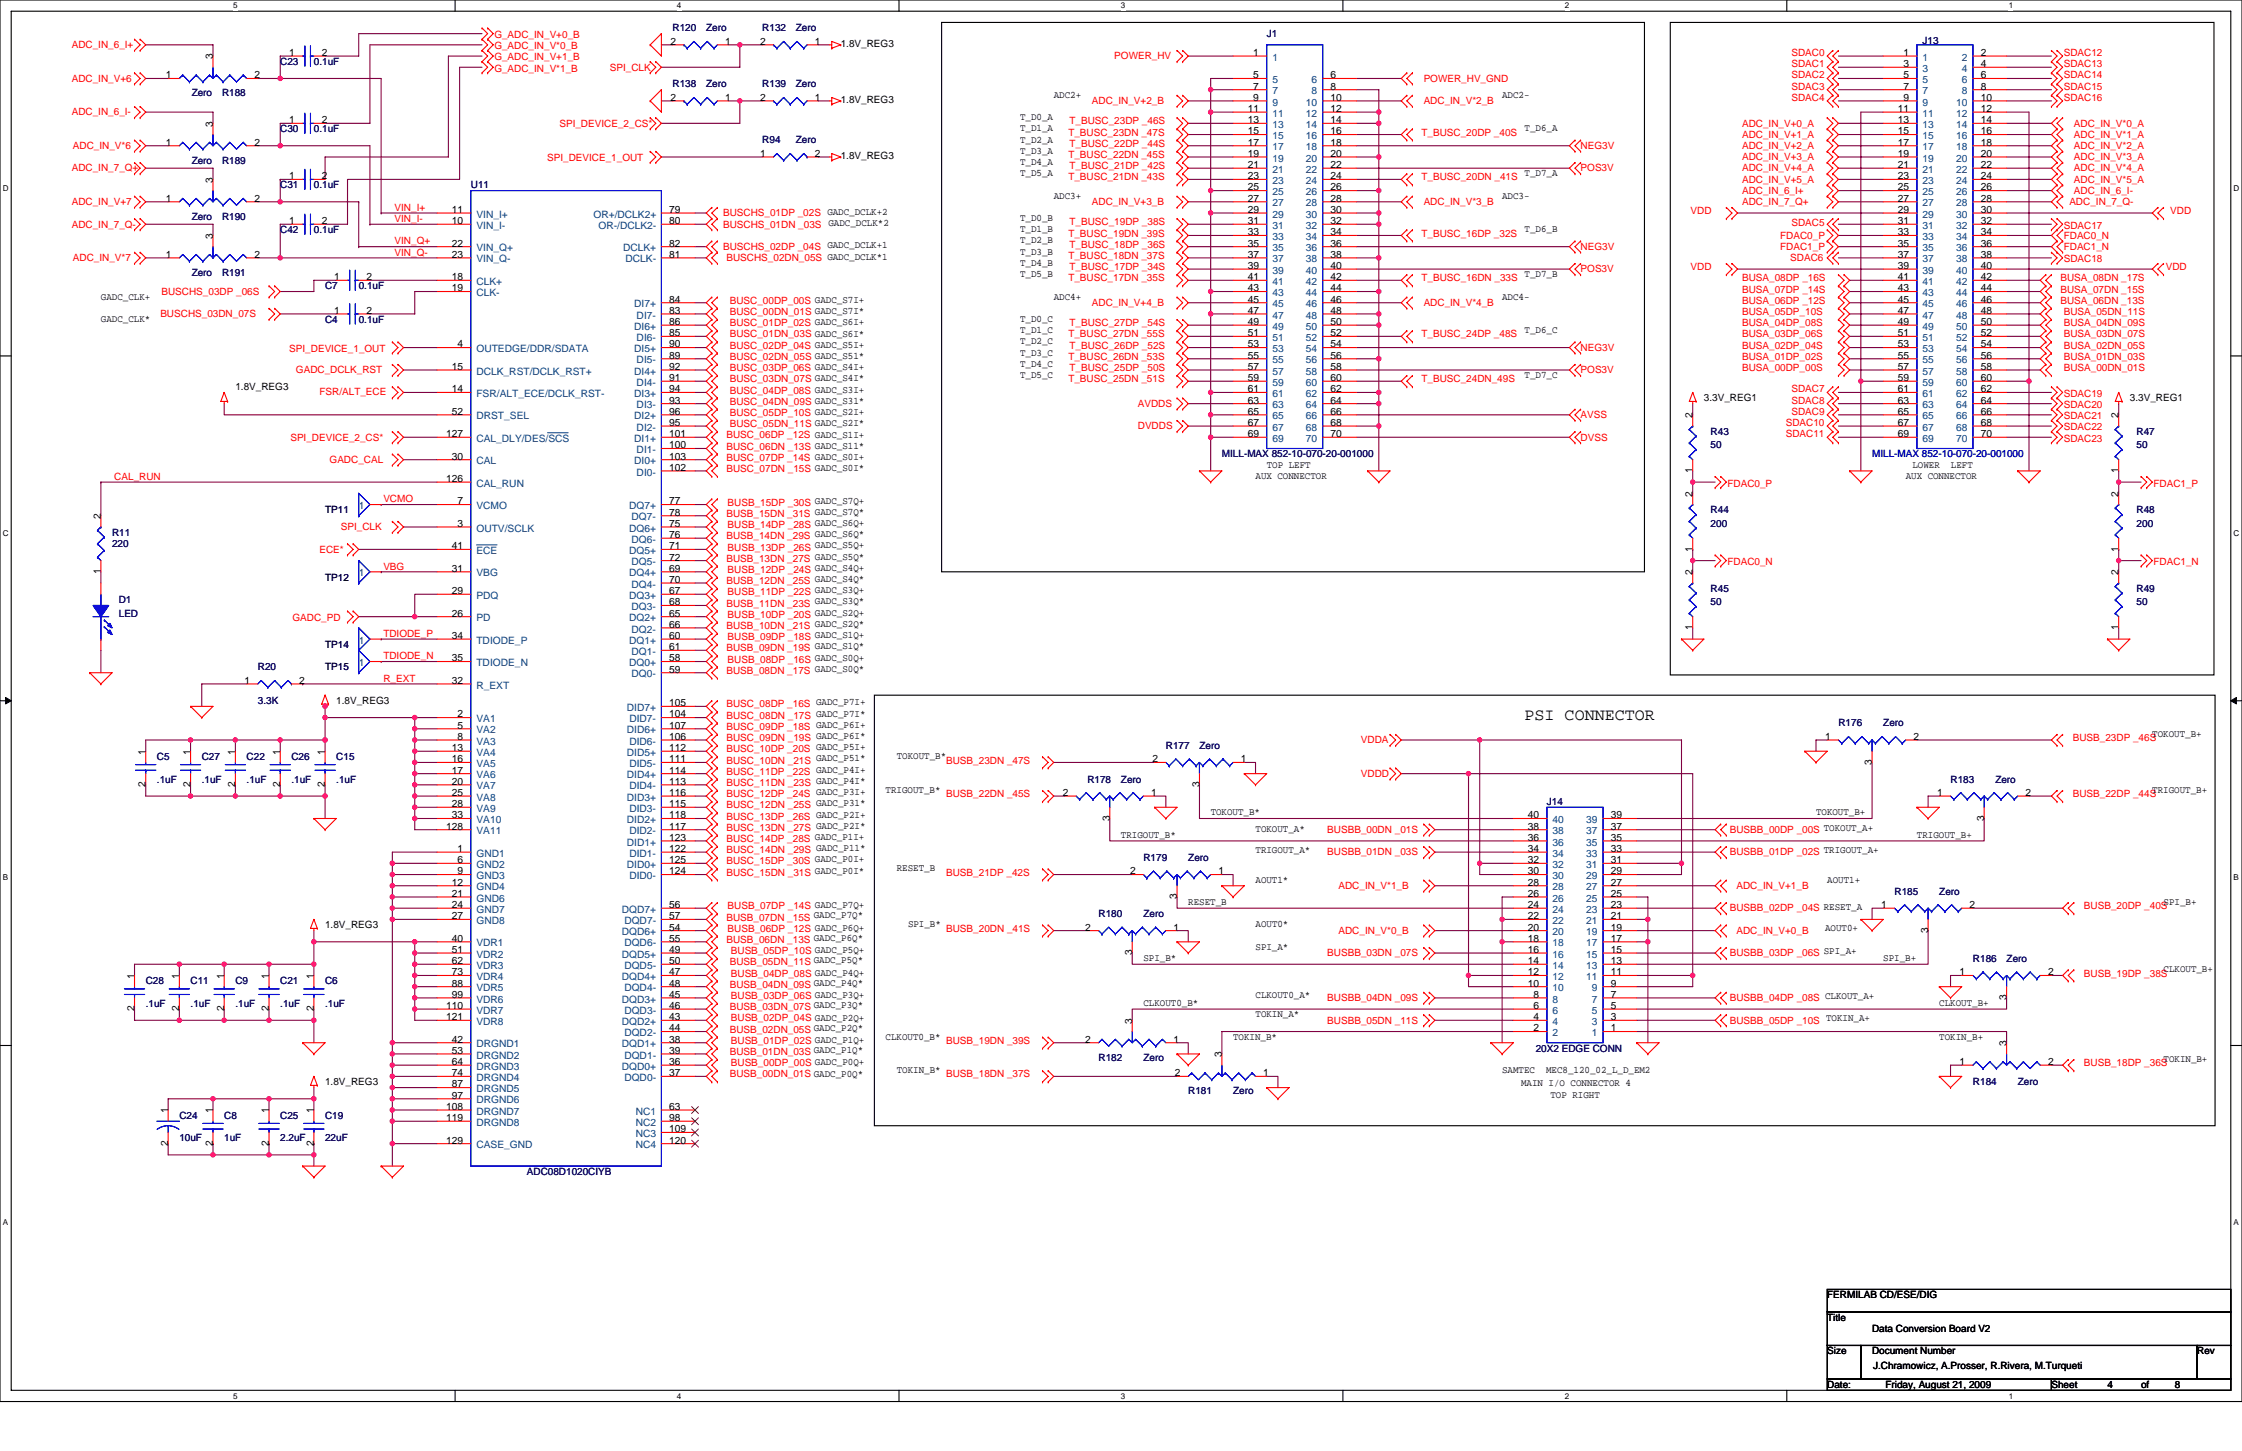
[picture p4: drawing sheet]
<svg xmlns="http://www.w3.org/2000/svg" width="432mm" height="279mm" viewBox="0 0 432 279" stroke-linecap="round" stroke-linejoin="round" font-family="sans-serif">
<defs><g id="words">
<text font-size="3.2" x="293.6" y="138.6">PSI CONNECTOR</text>
<g font-size="1.9" fill="#f00">
<text x="13.8" y="9.3">ADC_IN_6_I+</text>
<text x="95.2" y="9.5">G_ADC_IN_V*0_B</text>
<text x="95.2" y="7.3">G_ADC_IN_V+0_B</text>
<text x="95.2" y="11.6">G_ADC_IN_V+1_B</text>
<text x="214.6" y="11.4">POWER_HV</text>
<text x="345" y="10.8">SDAC0</text>
<text x="397.5" y="10.8">SDAC12</text>
<text x="13.8" y="15.7">ADC_IN_V+6</text>
<text x="95.2" y="13.8">G_ADC_IN_V*1_B</text>
<text x="117.5" y="13.6">SPI_CLK</text>
<text x="274.2" y="15.7">POWER_HV_GND</text>
<text x="345" y="17.3">SDAC3</text>
<text x="345" y="12.9">SDAC1</text>
<text x="345" y="15.1">SDAC2</text>
<text x="397.5" y="12.9">SDAC13</text>
<text x="397.5" y="15.1">SDAC14</text>
<text x="397.5" y="17.3">SDAC15</text>
<text x="13.8" y="22.2">ADC_IN_6_I-</text>
<text x="206" y="24">T_BUSC_23DP _46S</text>
<text x="210.3" y="20.1">ADC_IN_V+2_B</text>
<text x="274.2" y="20.1">ADC_IN_V*2_B</text>
<text x="345" y="19.4">SDAC4</text>
<text x="397.5" y="19.4">SDAC16</text>
<text x="14" y="28.7">ADC_IN_V*6</text>
<text x="107.7" y="24.4">SPI_DEVICE_2_CS*</text>
<text x="205.8" y="26.1">T_BUSC_23DN _47S</text>
<text x="206" y="28.3">T_BUSC_22DP _44S</text>
<text x="273.8" y="26.1">T_BUSC_20DP _40S</text>
<text x="304.4" y="28.7">NEG3V</text>
<text x="335.5" y="24.4">ADC_IN_V+0_A</text>
<text x="335.5" y="26.5">ADC_IN_V+1_A</text>
<text x="335.5" y="28.7">ADC_IN_V+2_A</text>
<text x="399.4" y="24.4">ADC_IN_V*0_A</text>
<text x="399.4" y="26.5">ADC_IN_V*1_A</text>
<text x="399.4" y="28.7">ADC_IN_V*2_A</text>
<text x="13.8" y="33">ADC_IN_7_Q+</text>
<text x="105.4" y="31.1">SPI_DEVICE_1_OUT</text>
<text x="205.8" y="34.8">T_BUSC_21DN _43S</text>
<text x="205.8" y="30.4">T_BUSC_22DN _45S</text>
<text x="206" y="32.6">T_BUSC_21DP _42S</text>
<text x="273.8" y="34.8">T_BUSC_20DN _41S</text>
<text x="304.4" y="33">POS3V</text>
<text x="335.5" y="30.9">ADC_IN_V+3_A</text>
<text x="335.5" y="33">ADC_IN_V+4_A</text>
<text x="335.5" y="35.2">ADC_IN_V+5_A</text>
<text x="399.4" y="30.9">ADC_IN_V*3_A</text>
<text x="399.4" y="33">ADC_IN_V*4_A</text>
<text x="399.4" y="35.2">ADC_IN_V*5_A</text>
<text x="13.8" y="39.5">ADC_IN_V+7</text>
<text x="76" y="40.6">VIN_I+</text>
<text x="139.3" y="41.7">BUSCHS_01DP _02S GADC_DCLK+2</text>
<text x="210.3" y="39.5">ADC_IN_V+3_B</text>
<text x="274.2" y="39.5">ADC_IN_V*3_B</text>
<text x="325.6" y="41.2">VDD</text>
<text x="335.5" y="37.3">ADC_IN_6_I+</text>
<text x="335.5" y="39.5">ADC_IN_7_Q+</text>
<text x="398.5" y="39.5">ADC_IN_7_Q-</text>
<text x="399.4" y="37.3">ADC_IN_6_I-</text>
<text x="418" y="41.2">VDD</text>
<text x="13.8" y="43.8">ADC_IN_7_Q-</text>
<text x="76" y="42.8">VIN_I-</text>
<text x="76" y="47.1">VIN_Q+</text>
<text x="139.3" y="43.8">BUSCHS_01DN _03S GADC_DCLK*2</text>
<text x="205.8" y="45.6">T_BUSC_19DN _39S</text>
<text x="206" y="43.4">T_BUSC_19DP _38S</text>
<text x="206" y="47.7">T_BUSC_18DP _36S</text>
<text x="273.8" y="45.6">T_BUSC_16DP _32S</text>
<text x="342.9" y="46">FDAC0_P</text>
<text x="345" y="43.6">SDAC5</text>
<text x="397.5" y="46">FDAC0_N</text>
<text x="397.5" y="44">SDAC17</text>
<text x="14" y="50.3">ADC_IN_V*7</text>
<text x="76" y="49.2">VIN_Q-</text>
<text x="139.3" y="48.1">BUSCHS_02DP _04S GADC_DCLK+1</text>
<text x="139.9" y="50.3">BUSCHS_02DN_05S GADC_DCLK*1</text>
<text x="205.8" y="49.9">T_BUSC_18DN _37S</text>
<text x="206" y="52">T_BUSC_17DP _34S</text>
<text x="304.4" y="52.5">POS3V</text>
<text x="304.4" y="48.1">NEG3V</text>
<text x="325.6" y="52">VDD</text>
<text x="342.9" y="48.1">FDAC1_P</text>
<text x="344.8" y="50.3">SDAC6</text>
<text x="397.5" y="48.1">FDAC1_N</text>
<text x="397.5" y="50.5">SDAC18</text>
<text x="417.1" y="52">VDD</text>
<text x="31.1" y="56.8">BUSCHS_03DP _06S</text>
<text x="140.5" y="58.5">BUSC_00DP_00S GADC_S7I+</text>
<text x="205.8" y="54.2">T_BUSC_17DN _35S</text>
<text x="210.3" y="58.9">ADC_IN_V+4_B</text>
<text x="273.8" y="54.2">T_BUSC_16DN _33S</text>
<text x="274.2" y="58.9">ADC_IN_V*4_B</text>
<text x="335.5" y="56.3">BUSA_07DP _14S</text>
<text x="335.5" y="58.5">BUSA_06DP _12S</text>
<text x="335.5" y="54.2">BUSA_08DP _16S</text>
<text x="396.8" y="56.3">BUSA_07DN _15S</text>
<text x="396.8" y="58.5">BUSA_06DN _13S</text>
<text x="396.8" y="54.2">BUSA_08DN _17S</text>
<text x="30.9" y="61.1">BUSCHS_03DN_07S</text>
<text x="140.5" y="60.7">BUSC_00DN_01S GADC_S7I*</text>
<text x="140.5" y="62.8">BUSC_01DP_02S GADC_S6I+</text>
<text x="140.5" y="65">BUSC_01DN_03S GADC_S6I*</text>
<text x="205.8" y="65">T_BUSC_27DN _55S</text>
<text x="206" y="62.8">T_BUSC_27DP _54S</text>
<text x="273.8" y="65">T_BUSC_24DP _48S</text>
<text x="335.5" y="62.8">BUSA_04DP_08S</text>
<text x="335.5" y="65">BUSA_03DP_06S</text>
<text x="335.5" y="60.7">BUSA_05DP_10S</text>
<text x="397.5" y="62.8">BUSA_04DN_09S</text>
<text x="397.5" y="65">BUSA_03DN_07S</text>
<text x="397.5" y="60.7">BUSA_05DN_11S</text>
<text x="55.7" y="67.8">SPI_DEVICE_1_OUT</text>
<text x="57" y="71.9">GADC_DCLK_RST</text>
<text x="140.5" y="67.1">BUSC_02DP_04S GADC_S5I+</text>
<text x="140.5" y="69.3">BUSC_02DN_05S GADC_S51*</text>
<text x="140.5" y="71.5">BUSC_03DP_06S GADC_S4I+</text>
<text x="205.8" y="69.3">T_BUSC_26DN _53S</text>
<text x="206" y="67.1">T_BUSC_26DP _52S</text>
<text x="206" y="71.5">T_BUSC_25DP _50S</text>
<text x="304.4" y="71.9">POS3V</text>
<text x="304.4" y="67.6">NEG3V</text>
<text x="335.5" y="67.1">BUSA_02DP_04S</text>
<text x="335.5" y="71.5">BUSA_00DP_00S</text>
<text x="335.5" y="69.3">BUSA_01DP_02S</text>
<text x="397.5" y="67.1">BUSA_02DN_05S</text>
<text x="397.5" y="69.3">BUSA_01DN_03S</text>
<text x="397.5" y="71.5">BUSA_00DN_01S</text>
<text x="61.5" y="76">FSR/ALT_ECE</text>
<text x="140.5" y="73.6">BUSC_03DN_07S GADC_S4I*</text>
<text x="140.5" y="75.8">BUSC_04DP_08S GADC_S3I+</text>
<text x="140.5" y="77.9">BUSC_04DN_09S GADC_S31*</text>
<text x="205.8" y="73.6">T_BUSC_25DN _51S</text>
<text x="273.8" y="73.6">T_BUSC_24DN_49S</text>
<text x="345" y="77.7">SDAC8</text>
<text x="345" y="75.5">SDAC7</text>
<text x="397.5" y="76.4">SDAC19</text>
<text x="140.5" y="82.3">BUSC_05DN_11S GADC_S2I*</text>
<text x="140.5" y="80.1">BUSC_05DP_10S GADC_S2I+</text>
<text x="219.1" y="82.7">DVDDS</text>
<text x="219.1" y="78.4">AVDDS</text>
<text x="304.4" y="80.5">AVSS</text>
<text x="343.9" y="82">SDAC10</text>
<text x="345" y="79.9">SDAC9</text>
<text x="397.5" y="78.6">SDAC20</text>
<text x="397.5" y="80.7">SDAC21</text>
<text x="397.5" y="82.9">SDAC22</text>
<text x="55.9" y="84.8">SPI_DEVICE_2_CS*</text>
<text x="63.5" y="89.2">GADC_CAL</text>
<text x="139.9" y="84.4">BUSC_06DP _12S GADC_S1I+</text>
<text x="139.9" y="86.6">BUSC_06DN _13S GADC_S11*</text>
<text x="139.9" y="88.7">BUSC_07DP _14S GADC_S0I+</text>
<text x="304.4" y="84.8">DVSS</text>
<text x="343.9" y="84.2">SDAC11</text>
<text x="397.5" y="85">SDAC23</text>
<text x="22" y="92.4">CAL_RUN</text>
<text x="139.9" y="90.9">BUSC_07DN _15S GADC_S0I*</text>
<text x="332.7" y="93.7">FDAC0_P</text>
<text x="414.7" y="93.7">FDAC1_P</text>
<text x="73.8" y="96.7">VCMO</text>
<text x="139.9" y="99.5">BUSB_15DN _31S GADC_S7Q*</text>
<text x="140.1" y="101.7">BUSB_14DP _28S GADC_S6Q+</text>
<text x="140.1" y="97.4">BUSB_15DP _30S GADC_S7Q+</text>
<text x="61.5" y="106.4">ECE*</text>
<text x="65.6" y="102.1">SPI_CLK</text>
<text x="139.9" y="103.8">BUSB_14DN _29S GADC_S6Q*</text>
<text x="140.1" y="106">BUSB_13DP _26S GADC_S5Q+</text>
<text x="73.8" y="109.7">VBG</text>
<text x="139.9" y="108.2">BUSB_13DN _27S GADC_S5Q*</text>
<text x="139.9" y="112.5">BUSB_12DN _25S GADC_S4Q*</text>
<text x="140.1" y="110.3">BUSB_12DP _24S GADC_S4Q+</text>
<text x="332.7" y="108.8">FDAC0_N</text>
<text x="414.7" y="108.8">FDAC1_N</text>
<text x="56.3" y="119.6">GADC_PD</text>
<text x="139.9" y="116.8">BUSB_11DN _23S GADC_S3Q*</text>
<text x="140.1" y="114.6">BUSB_11DP _22S GADC_S3Q+</text>
<text x="140.1" y="119">BUSB_10DP _20S GADC_S2Q+</text>
<text x="73.8" y="122.6">TDIODE_P</text>
<text x="139.9" y="121.1">BUSB_10DN _21S GADC_S2Q*</text>
<text x="139.9" y="125.4">BUSB_09DN _19S GADC_S1Q*</text>
<text x="140.1" y="123.3">BUSB_09DP _18S GADC_S1Q+</text>
<text x="73.8" y="127">TDIODE_N</text>
<text x="73.8" y="131.3">R_EXT</text>
<text x="139.9" y="129.8">BUSB_08DN _17S GADC_S0Q*</text>
<text x="140.1" y="127.6">BUSB_08DP _16S GADC_S0Q+</text>
<text x="139.9" y="136.2">BUSC_08DP _16S GADC_P7I+</text>
<text x="139.9" y="138.4">BUSC_08DN _17S GADC_P7I*</text>
<text x="139.9" y="142.7">BUSC_09DN _19S GADC_P6I*</text>
<text x="139.9" y="140.5">BUSC_09DP _18S GADC_P6I+</text>
<text x="262.1" y="143.1">VDDA</text>
<text x="399.2" y="142.7">BUSB_23DP _46S</text>
<text x="139.9" y="144.9">BUSC_10DP _20S GADC_P5I+</text>
<text x="139.9" y="147">BUSC_10DN _21S GADC_P51*</text>
<text x="139.9" y="149.2">BUSC_11DP _22S GADC_P4I+</text>
<text x="182.2" y="147">BUSB_23DN _47S</text>
<text x="262.1" y="149.6">VDDD</text>
<text x="139.9" y="151.3">BUSC_11DN _23S GADC_P4I*</text>
<text x="139.9" y="153.5">BUSC_12DP _24S GADC_P3I+</text>
<text x="139.9" y="155.7">BUSC_12DN _25S GADC_P31*</text>
<text x="182.2" y="153.5">BUSB_22DN _45S</text>
<text x="399.2" y="153.5">BUSB_22DP _44S</text>
<text x="139.9" y="157.8">BUSC_13DP _26S GADC_P2I+</text>
<text x="139.9" y="160">BUSC_13DN _27S GADC_P2I*</text>
<text x="255.6" y="160.4">BUSBB_00DN _01S</text>
<text x="333.1" y="160.4">BUSBB_00DP _00S TOKOUT_A+</text>
<text x="139.9" y="162.1">BUSC_14DP _28S GADC_P1I+</text>
<text x="139.9" y="164.3">BUSC_14DN _29S GADC_P11*</text>
<text x="139.9" y="166.5">BUSC_15DP _30S GADC_P0I+</text>
<text x="255.6" y="164.7">BUSBB_01DN _03S</text>
<text x="333.1" y="164.7">BUSBB_01DP _02S TRIGOUT_A+</text>
<text x="139.9" y="168.6">BUSC_15DN _31S GADC_P0I*</text>
<text x="182.2" y="168.6">BUSB_21DP _42S</text>
<text x="257.8" y="171.2">ADC_IN_V*1_B</text>
<text x="334.4" y="171.2">ADC_IN_V+1_B</text>
<text x="139.9" y="177.2">BUSB_07DN _15S GADC_P7Q*</text>
<text x="140.1" y="175.1">BUSB_07DP _14S GADC_P7Q+</text>
<text x="140.1" y="179.4">BUSB_06DP _12S GADC_P6Q+</text>
<text x="182.2" y="179.4">BUSB_20DN _41S</text>
<text x="257.8" y="179.8">ADC_IN_V*0_B</text>
<text x="333.1" y="175.5">BUSBB_02DP _04S RESET_A</text>
<text x="334.4" y="179.8">ADC_IN_V+0_B</text>
<text x="401.4" y="175.1">BUSB_20DP _40S</text>
<text x="139.9" y="181.6">BUSB_06DN _13S GADC_P6Q*</text>
<text x="140.5" y="185.9">BUSB_05DN_11S GADC_P5Q*</text>
<text x="140.8" y="183.7">BUSB_05DP_10S GADC_P5Q+</text>
<text x="255.6" y="184.1">BUSBB_03DN _07S</text>
<text x="333.1" y="184.1">BUSBB_03DP _06S SPI_A+</text>
<text x="140.5" y="190.2">BUSB_04DN_09S GADC_P4Q*</text>
<text x="140.8" y="188">BUSB_04DP_08S GADC_P4Q+</text>
<text x="401.4" y="188">BUSB_19DP _38S</text>
<text x="140.5" y="194.5">BUSB_03DN_07S GADC_P3Q*</text>
<text x="140.8" y="192.4">BUSB_03DP_06S GADC_P3Q+</text>
<text x="140.8" y="196.7">BUSB_02DP_04S GADC_P2Q+</text>
<text x="255.6" y="192.8">BUSBB_04DN _09S</text>
<text x="255.6" y="197.1">BUSBB_05DN _11S</text>
<text x="333.1" y="192.8">BUSBB_04DP _08S CLKOUT_A+</text>
<text x="333.1" y="197.1">BUSBB_05DP _10S</text>
<text x="140.5" y="198.8">BUSB_02DN_05S GADC_P2Q*</text>
<text x="140.5" y="203.2">BUSB_01DN_03S GADC_P1Q*</text>
<text x="140.8" y="201">BUSB_01DP_02S GADC_P1Q+</text>
<text x="182.2" y="201">BUSB_19DN _39S</text>
<text x="140.5" y="207.5">BUSB_00DN_01S GADC_P0Q*</text>
<text x="140.8" y="205.3">BUSB_00DP_00S GADC_P0Q+</text>
<text x="182.2" y="207.5">BUSB_18DN _37S</text>
<text x="401.4" y="205.3">BUSB_18DP _36S</text>
</g>
<g font-size="1.9">
<text x="41" y="11.5" transform="rotate(-90 41 11.5)">3</text>
<text x="55.7" y="10.8">1</text>
<text x="62" y="10.8">2</text>
<text x="129.1" y="8.6">2</text>
<text x="139.7" y="8.6">1</text>
<text x="146.4" y="8.6">2</text>
<text x="157" y="8.6">1</text>
<text x="161.9" y="9.1">1.8V_REG3</text>
<text x="241.4" y="10.8">1</text>
<text x="366.6" y="10.8">1</text>
<text x="381.5" y="10.8">2</text>
<text x="32" y="15.1">1</text>
<text x="49" y="15.1">2</text>
<text x="241.4" y="15.1">5</text>
<text x="241.4" y="17.3">7</text>
<text x="256.3" y="15.1">6</text>
<text x="256.3" y="17.3">8</text>
<text x="366.6" y="12.9">3</text>
<text x="366.6" y="15.1">5</text>
<text x="366.6" y="17.3">7</text>
<text x="381.5" y="12.9">4</text>
<text x="381.5" y="15.1">6</text>
<text x="381.5" y="17.3">8</text>
<text x="55.7" y="23.7">1</text>
<text x="62" y="23.7">2</text>
<text x="129.1" y="19.4">2</text>
<text x="139.7" y="19.4">1</text>
<text x="146.4" y="19.4">2</text>
<text x="157" y="19.4">1</text>
<text x="161.9" y="19.9">1.8V_REG3</text>
<text x="196.5" y="23.1">T_D0_A</text>
<text x="202.9" y="18.8">ADC2+</text>
<text x="240.3" y="21.6">11</text>
<text x="240.3" y="23.7">13</text>
<text x="241.4" y="19.4">9</text>
<text x="256.3" y="19.4">10</text>
<text x="256.3" y="21.6">12</text>
<text x="256.3" y="23.7">14</text>
<text x="289.3" y="18.8">ADC2-</text>
<text x="365.5" y="21.6">11</text>
<text x="365.5" y="23.7">13</text>
<text x="366.6" y="19.4">9</text>
<text x="381.5" y="19.4">10</text>
<text x="381.5" y="21.6">12</text>
<text x="381.5" y="23.7">14</text>
<text x="32" y="28">1</text>
<text x="41" y="24.4" transform="rotate(-90 41 24.4)">3</text>
<text x="49" y="28">2</text>
<text x="196.5" y="25.3">T_D1_A</text>
<text x="196.5" y="27.5">T_D2_A</text>
<text x="196.5" y="29.6">T_D3_A</text>
<text x="240.3" y="25.9">15</text>
<text x="240.3" y="28">17</text>
<text x="256.3" y="25.9">16</text>
<text x="256.3" y="28">18</text>
<text x="293.6" y="25.3">T_D6_A</text>
<text x="365.5" y="25.9">15</text>
<text x="365.5" y="28">17</text>
<text x="381.5" y="25.9">16</text>
<text x="381.5" y="28">18</text>
<text x="41" y="35.2" transform="rotate(-90 41 35.2)">3</text>
<text x="55.7" y="34.5">1</text>
<text x="62" y="34.5">2</text>
<text x="146.4" y="30.2">1</text>
<text x="157" y="30.2">2</text>
<text x="161.9" y="30.6">1.8V_REG3</text>
<text x="196.5" y="31.8">T_D4_A</text>
<text x="196.5" y="33.9">T_D5_A</text>
<text x="240.3" y="30.2">19</text>
<text x="240.3" y="32.4">21</text>
<text x="240.3" y="34.5">23</text>
<text x="256.3" y="30.2">20</text>
<text x="256.3" y="32.4">22</text>
<text x="256.3" y="34.5">24</text>
<text x="293.6" y="33.9">T_D7_A</text>
<text x="365.5" y="30.2">19</text>
<text x="365.5" y="32.4">21</text>
<text x="365.5" y="34.5">23</text>
<text x="381.5" y="30.2">20</text>
<text x="381.5" y="32.4">22</text>
<text x="381.5" y="34.5">24</text>
<text x="32" y="38.8">1</text>
<text x="49" y="38.8">2</text>
<text x="87" y="41">11</text>
<text x="128.9" y="41">79</text>
<text x="202.9" y="38.2">ADC3+</text>
<text x="240.3" y="36.7">25</text>
<text x="240.3" y="38.8">27</text>
<text x="240.3" y="41">29</text>
<text x="256.3" y="36.7">26</text>
<text x="256.3" y="38.8">28</text>
<text x="256.3" y="41">30</text>
<text x="289.3" y="38.2">ADC3-</text>
<text x="365.5" y="36.7">25</text>
<text x="365.5" y="38.8">27</text>
<text x="365.5" y="41">29</text>
<text x="381.5" y="36.7">26</text>
<text x="381.5" y="38.8">28</text>
<text x="381.5" y="41">30</text>
<text x="41" y="46" transform="rotate(-90 41 46)">3</text>
<text x="55.7" y="43.2">1</text>
<text x="62" y="43.2">2</text>
<text x="87" y="43.2">10</text>
<text x="87" y="47.5">22</text>
<text x="128.9" y="47.5">82</text>
<text x="128.9" y="43.2">80</text>
<text x="196.5" y="42.6">T_D0_B</text>
<text x="196.5" y="44.7">T_D1_B</text>
<text x="196.5" y="46.9">T_D2_B</text>
<text x="240.3" y="43.2">31</text>
<text x="240.3" y="45.3">33</text>
<text x="240.3" y="47.5">35</text>
<text x="256.3" y="43.2">32</text>
<text x="256.3" y="45.3">34</text>
<text x="256.3" y="47.5">36</text>
<text x="293.6" y="44.7">T_D6_B</text>
<text x="365.5" y="43.2">31</text>
<text x="365.5" y="45.3">33</text>
<text x="365.5" y="47.5">35</text>
<text x="381.5" y="43.2">32</text>
<text x="381.5" y="45.3">34</text>
<text x="381.5" y="47.5">36</text>
<text x="32" y="49.6">1</text>
<text x="49" y="49.6">2</text>
<text x="64.3" y="54">1</text>
<text x="70.6" y="54">2</text>
<text x="87" y="49.6">23</text>
<text x="87" y="54">18</text>
<text x="128.9" y="49.6">81</text>
<text x="196.5" y="49">T_D3_B</text>
<text x="196.5" y="51.2">T_D4_B</text>
<text x="196.5" y="53.4">T_D5_B</text>
<text x="240.3" y="49.6">37</text>
<text x="240.3" y="51.8">39</text>
<text x="240.3" y="54">41</text>
<text x="256.3" y="49.6">38</text>
<text x="256.3" y="51.8">40</text>
<text x="256.3" y="54">42</text>
<text x="293.6" y="53.4">T_D7_B</text>
<text x="365.5" y="49.6">37</text>
<text x="365.5" y="51.8">39</text>
<text x="365.5" y="54">41</text>
<text x="381.5" y="49.6">38</text>
<text x="381.5" y="51.8">40</text>
<text x="381.5" y="54">42</text>
<text x="19.4" y="57.7">GADC_CLK+</text>
<text x="87" y="56.1">19</text>
<text x="128.9" y="58.3">84</text>
<text x="202.9" y="57.7">ADC4+</text>
<text x="240.3" y="56.1">43</text>
<text x="240.3" y="58.3">45</text>
<text x="256.3" y="56.1">44</text>
<text x="256.3" y="58.3">46</text>
<text x="289.3" y="57.7">ADC4-</text>
<text x="365.5" y="56.1">43</text>
<text x="365.5" y="58.3">45</text>
<text x="381.5" y="56.1">44</text>
<text x="381.5" y="58.3">46</text>
<text x="19.4" y="62">GADC_CLK*</text>
<text x="64.3" y="60.4">1</text>
<text x="70.6" y="60.4">2</text>
<text x="128.9" y="62.6">86</text>
<text x="128.9" y="60.4">83</text>
<text x="128.9" y="64.7">85</text>
<text x="196.5" y="62">T_D0_C</text>
<text x="196.5" y="64.2">T_D1_C</text>
<text x="240.3" y="60.4">47</text>
<text x="240.3" y="62.6">49</text>
<text x="240.3" y="64.7">51</text>
<text x="256.3" y="60.4">48</text>
<text x="256.3" y="62.6">50</text>
<text x="256.3" y="64.7">52</text>
<text x="293.6" y="64.2">T_D6_C</text>
<text x="365.5" y="60.4">47</text>
<text x="365.5" y="62.6">49</text>
<text x="365.5" y="64.7">51</text>
<text x="381.5" y="60.4">48</text>
<text x="381.5" y="62.6">50</text>
<text x="381.5" y="64.7">52</text>
<text x="87" y="71.2">15</text>
<text x="88.1" y="66.9">4</text>
<text x="128.9" y="66.9">90</text>
<text x="128.9" y="71.2">92</text>
<text x="128.9" y="69.1">89</text>
<text x="196.5" y="66.3">T_D2_C</text>
<text x="196.5" y="68.5">T_D3_C</text>
<text x="196.5" y="70.6">T_D4_C</text>
<text x="240.3" y="66.9">53</text>
<text x="240.3" y="69.1">55</text>
<text x="240.3" y="71.2">57</text>
<text x="256.3" y="66.9">54</text>
<text x="256.3" y="69.1">56</text>
<text x="256.3" y="71.2">58</text>
<text x="365.5" y="66.9">53</text>
<text x="365.5" y="69.1">55</text>
<text x="365.5" y="71.2">57</text>
<text x="381.5" y="66.9">54</text>
<text x="381.5" y="69.1">56</text>
<text x="381.5" y="71.2">58</text>
<text x="45.3" y="75.1">1.8V_REG3</text>
<text x="87" y="75.5">14</text>
<text x="128.9" y="75.5">94</text>
<text x="128.9" y="77.7">93</text>
<text x="128.9" y="73.4">91</text>
<text x="196.5" y="72.8">T_D5_C</text>
<text x="240.3" y="73.4">59</text>
<text x="240.3" y="75.5">61</text>
<text x="240.3" y="77.7">63</text>
<text x="256.3" y="73.4">60</text>
<text x="256.3" y="75.5">62</text>
<text x="256.3" y="77.7">64</text>
<text x="293.6" y="72.8">T_D7_C</text>
<text x="328.2" y="77.3">3.3V_REG1</text>
<text x="365.5" y="73.4">59</text>
<text x="365.5" y="75.5">61</text>
<text x="365.5" y="77.7">63</text>
<text x="381.5" y="73.4">60</text>
<text x="381.5" y="75.5">62</text>
<text x="381.5" y="77.7">64</text>
<text x="410.2" y="77.3">3.3V_REG1</text>
<text x="87" y="79.9">52</text>
<text x="128.9" y="79.9">96</text>
<text x="128.9" y="82">95</text>
<text x="240.3" y="79.9">65</text>
<text x="240.3" y="82">67</text>
<text x="256.3" y="79.9">66</text>
<text x="256.3" y="82">68</text>
<text x="326" y="80.5" transform="rotate(-90 326 80.5)">2</text>
<text x="365.5" y="79.9">65</text>
<text x="365.5" y="82">67</text>
<text x="381.5" y="79.9">66</text>
<text x="381.5" y="82">68</text>
<text x="408" y="80.5" transform="rotate(-90 408 80.5)">2</text>
<text x="85.9" y="84.2">127</text>
<text x="87" y="88.5">30</text>
<text x="128.9" y="84.2">101</text>
<text x="128.9" y="88.5">103</text>
<text x="128.9" y="86.3">100</text>
<text x="240.3" y="84.2">69</text>
<text x="256.3" y="84.2">70</text>
<text x="365.5" y="84.2">69</text>
<text x="381.5" y="84.2">70</text>
<text x="85.9" y="92.8">126</text>
<text x="128.9" y="90.7">102</text>
<text x="241.8" y="92.2">AUX CONNECTOR</text>
<text x="244" y="90.1">TOP LEFT</text>
<text x="326" y="95.7" transform="rotate(-90 326 95.7)">2</text>
<text x="326" y="91.1" transform="rotate(-90 326 91.1)">1</text>
<text x="367" y="92.2">AUX CONNECTOR</text>
<text x="368.3" y="90.1">LOWER</text>
<text x="375.7" y="90.1">LEFT</text>
<text x="408" y="95.7" transform="rotate(-90 408 95.7)">2</text>
<text x="408" y="91.1" transform="rotate(-90 408 91.1)">1</text>
<text x="19.4" y="100" transform="rotate(-90 19.4 100)">2</text>
<text x="88.1" y="97.1">7</text>
<text x="88.1" y="101.5">3</text>
<text x="128.9" y="101.5">75</text>
<text x="128.9" y="97.1">77</text>
<text x="128.9" y="99.3">78</text>
<text x="87" y="105.8">41</text>
<text x="128.9" y="105.8">71</text>
<text x="128.9" y="103.6">76</text>
<text x="128.9" y="107.9">72</text>
<text x="326" y="106.2" transform="rotate(-90 326 106.2)">1</text>
<text x="408" y="106.2" transform="rotate(-90 408 106.2)">1</text>
<text x="19.4" y="110.6" transform="rotate(-90 19.4 110.6)">1</text>
<text x="87" y="110.1">31</text>
<text x="128.9" y="110.1">69</text>
<text x="128.9" y="112.2">70</text>
<text x="326" y="110.8" transform="rotate(-90 326 110.8)">2</text>
<text x="408" y="110.8" transform="rotate(-90 408 110.8)">2</text>
<text x="87" y="118.7">26</text>
<text x="87" y="114.4">29</text>
<text x="128.9" y="114.4">67</text>
<text x="128.9" y="118.7">65</text>
<text x="128.9" y="116.6">68</text>
<text x="87" y="123">34</text>
<text x="128.9" y="123">60</text>
<text x="128.9" y="120.9">66</text>
<text x="128.9" y="125.2">61</text>
<text x="326" y="121.3" transform="rotate(-90 326 121.3)">1</text>
<text x="408" y="121.3" transform="rotate(-90 408 121.3)">1</text>
<text x="47.1" y="131.7">1</text>
<text x="57.6" y="131.7">2</text>
<text x="87" y="127.4">35</text>
<text x="87" y="131.7">32</text>
<text x="128.9" y="127.4">58</text>
<text x="128.9" y="129.5">59</text>
<text x="64.8" y="135.6">1.8V_REG3</text>
<text x="128.9" y="136">105</text>
<text x="88.1" y="138.2">2</text>
<text x="88.1" y="142.5">8</text>
<text x="88.1" y="140.3">5</text>
<text x="128.9" y="140.3">107</text>
<text x="128.9" y="138.2">104</text>
<text x="128.9" y="142.5">106</text>
<text x="351.5" y="142.5">1</text>
<text x="368.5" y="142.5">2</text>
<text x="414.5" y="141.9">TOKOUT_B+</text>
<text x="28" y="145.3" transform="rotate(-90 28 145.3)">1</text>
<text x="36.7" y="145.3" transform="rotate(-90 36.7 145.3)">1</text>
<text x="45.3" y="145.3" transform="rotate(-90 45.3 145.3)">1</text>
<text x="54" y="145.3" transform="rotate(-90 54 145.3)">1</text>
<text x="62.6" y="145.3" transform="rotate(-90 62.6 145.3)">1</text>
<text x="87" y="144.6">13</text>
<text x="87" y="148.9">17</text>
<text x="87" y="146.8">16</text>
<text x="128.9" y="144.6">112</text>
<text x="128.9" y="148.9">114</text>
<text x="128.9" y="146.8">111</text>
<text x="172.7" y="146.2">TOKOUT_B*</text>
<text x="222" y="146.8">2</text>
<text x="239" y="146.8">1</text>
<text x="360.5" y="147.3" transform="rotate(-90 360.5 147.3)">3</text>
<text x="28" y="151.6" transform="rotate(-90 28 151.6)">2</text>
<text x="36.7" y="151.6" transform="rotate(-90 36.7 151.6)">2</text>
<text x="45.3" y="151.6" transform="rotate(-90 45.3 151.6)">2</text>
<text x="54" y="151.6" transform="rotate(-90 54 151.6)">2</text>
<text x="62.6" y="151.6" transform="rotate(-90 62.6 151.6)">2</text>
<text x="87" y="153.3">25</text>
<text x="87" y="151.1">20</text>
<text x="87" y="155.4">28</text>
<text x="128.9" y="153.3">116</text>
<text x="128.9" y="151.1">113</text>
<text x="128.9" y="155.4">115</text>
<text x="170.6" y="152.7">TRIGOUT_B*</text>
<text x="204.7" y="153.3">2</text>
<text x="221.7" y="153.3">1</text>
<text x="231" y="151.6" transform="rotate(-90 231 151.6)">3</text>
<text x="373.1" y="153.3">1</text>
<text x="390.1" y="153.3">2</text>
<text x="414.5" y="152.7">TRIGOUT_B+</text>
<text x="85.9" y="159.7">128</text>
<text x="87" y="157.6">33</text>
<text x="128.9" y="157.6">118</text>
<text x="128.9" y="161.9">123</text>
<text x="128.9" y="159.7">117</text>
<text x="213.7" y="158.1" transform="rotate(-90 213.7 158.1)">3</text>
<text x="215.9" y="161.3">TRIGOUT_B*</text>
<text x="233.2" y="157">TOKOUT_B*</text>
<text x="241.8" y="160.2">TOKOUT_A*</text>
<text x="294.3" y="161.9">36</text>
<text x="294.3" y="159.7">38</text>
<text x="294.3" y="157.6">40</text>
<text x="310.2" y="161.9">35</text>
<text x="310.2" y="159.7">37</text>
<text x="310.2" y="157.6">39</text>
<text x="349.8" y="157">TOKOUT_B+</text>
<text x="369.2" y="161.3">TRIGOUT_B+</text>
<text x="382.1" y="158.1" transform="rotate(-90 382.1 158.1)">3</text>
<text x="88.1" y="164.1">1</text>
<text x="88.1" y="166.2">6</text>
<text x="128.9" y="166.2">125</text>
<text x="128.9" y="164.1">122</text>
<text x="172.7" y="167.8">RESET_B</text>
<text x="241.8" y="164.3">TRIGOUT_A*</text>
<text x="294.3" y="166.2">32</text>
<text x="294.3" y="164.1">34</text>
<text x="310.2" y="166.2">31</text>
<text x="310.2" y="164.1">33</text>
<text x="87" y="170.5">12</text>
<text x="87" y="172.7">21</text>
<text x="88.1" y="168.4">9</text>
<text x="128.9" y="168.4">124</text>
<text x="217.6" y="168.4">2</text>
<text x="226.7" y="173.2" transform="rotate(-90 226.7 173.2)">3</text>
<text x="234.7" y="168.4">1</text>
<text x="241.8" y="169.9">AOUT1*</text>
<text x="294.3" y="172.7">26</text>
<text x="294.3" y="170.5">28</text>
<text x="294.3" y="168.4">30</text>
<text x="310.2" y="172.7">25</text>
<text x="310.2" y="170.5">27</text>
<text x="310.2" y="168.4">29</text>
<text x="351.9" y="169.9">AOUT1+</text>
<text x="62.6" y="178.8">1.8V_REG3</text>
<text x="87" y="174.9">24</text>
<text x="87" y="177">27</text>
<text x="128.9" y="177">57</text>
<text x="128.9" y="179.2">54</text>
<text x="128.9" y="174.9">56</text>
<text x="174.9" y="178.6">SPI_B*</text>
<text x="209" y="179.2">2</text>
<text x="226" y="179.2">1</text>
<text x="228.9" y="174.3">RESET_B</text>
<text x="241.8" y="178.6">AOUT0*</text>
<text x="294.3" y="179.2">20</text>
<text x="294.3" y="177">22</text>
<text x="294.3" y="174.9">24</text>
<text x="310.2" y="179.2">19</text>
<text x="310.2" y="177">21</text>
<text x="310.2" y="174.9">23</text>
<text x="351.5" y="179.2">AOUT0+</text>
<text x="362.3" y="174.9">1</text>
<text x="371.3" y="179.6" transform="rotate(-90 371.3 179.6)">3</text>
<text x="379.3" y="174.9">2</text>
<text x="416.7" y="174.3">SPI_B+</text>
<text x="87" y="183.5">51</text>
<text x="87" y="185.7">62</text>
<text x="87" y="181.3">40</text>
<text x="128.9" y="185.7">50</text>
<text x="128.9" y="181.3">55</text>
<text x="128.9" y="183.5">49</text>
<text x="218" y="184" transform="rotate(-90 218 184)">3</text>
<text x="220.2" y="185.1">SPI_B*</text>
<text x="241.8" y="182.9">SPI_A*</text>
<text x="294.3" y="185.7">14</text>
<text x="294.3" y="183.5">16</text>
<text x="294.3" y="181.3">18</text>
<text x="310.2" y="185.7">13</text>
<text x="310.2" y="183.5">15</text>
<text x="310.2" y="181.3">17</text>
<text x="362.7" y="185.1">SPI_B+</text>
<text x="25.9" y="188.5" transform="rotate(-90 25.9 188.5)">1</text>
<text x="34.5" y="188.5" transform="rotate(-90 34.5 188.5)">1</text>
<text x="43.2" y="188.5" transform="rotate(-90 43.2 188.5)">1</text>
<text x="51.8" y="188.5" transform="rotate(-90 51.8 188.5)">1</text>
<text x="60.4" y="188.5" transform="rotate(-90 60.4 188.5)">1</text>
<text x="87" y="190">88</text>
<text x="87" y="187.8">73</text>
<text x="128.9" y="190">48</text>
<text x="128.9" y="187.8">47</text>
<text x="294.3" y="190">10</text>
<text x="294.3" y="187.8">12</text>
<text x="310.2" y="187.8">11</text>
<text x="310.2" y="190">9</text>
<text x="377.4" y="187.8">1</text>
<text x="394.4" y="187.8">2</text>
<text x="416.7" y="187.2">CLKOUT_B+</text>
<text x="25.9" y="194.8" transform="rotate(-90 25.9 194.8)">2</text>
<text x="34.5" y="194.8" transform="rotate(-90 34.5 194.8)">2</text>
<text x="43.2" y="194.8" transform="rotate(-90 43.2 194.8)">2</text>
<text x="51.8" y="194.8" transform="rotate(-90 51.8 194.8)">2</text>
<text x="60.4" y="194.8" transform="rotate(-90 60.4 194.8)">2</text>
<text x="85.9" y="194.3">110</text>
<text x="85.9" y="196.4">121</text>
<text x="87" y="192.1">99</text>
<text x="128.9" y="194.3">46</text>
<text x="128.9" y="192.1">45</text>
<text x="128.9" y="196.4">43</text>
<text x="218" y="197.1" transform="rotate(-90 218 197.1)">3</text>
<text x="220.2" y="193.7">CLKOUT0_B*</text>
<text x="241.8" y="192.2">CLKOUT0_A*</text>
<text x="241.8" y="195.9">TOKIN_A*</text>
<text x="295.4" y="196.4">4</text>
<text x="295.4" y="194.3">6</text>
<text x="295.4" y="192.1">8</text>
<text x="310.2" y="196.4">3</text>
<text x="310.2" y="194.3">5</text>
<text x="310.2" y="192.1">7</text>
<text x="351.7" y="196.5">TOKIN_A+</text>
<text x="373.5" y="193.7">CLKOUT_B+</text>
<text x="386.4" y="192.6" transform="rotate(-90 386.4 192.6)">3</text>
<text x="87" y="200.8">42</text>
<text x="87" y="202.9">53</text>
<text x="128.9" y="202.9">39</text>
<text x="128.9" y="198.6">44</text>
<text x="128.9" y="200.8">38</text>
<text x="170.6" y="200.2">CLKOUT0_B*</text>
<text x="209" y="200.8">2</text>
<text x="226" y="200.8">1</text>
<text x="235.3" y="203.6" transform="rotate(-90 235.3 203.6)">3</text>
<text x="237.5" y="200.2">TOKIN_B*</text>
<text x="295.4" y="198.6">2</text>
<text x="310.2" y="198.6">1</text>
<text x="373.5" y="200.2">TOKIN_B+</text>
<text x="386.4" y="201.4" transform="rotate(-90 386.4 201.4)">3</text>
<text x="62.6" y="209">1.8V_REG3</text>
<text x="87" y="209.4">87</text>
<text x="87" y="207.2">74</text>
<text x="87" y="205.1">64</text>
<text x="128.9" y="207.2">37</text>
<text x="128.9" y="205.1">36</text>
<text x="172.7" y="206.7">TOKIN_B*</text>
<text x="226.3" y="207.2">2</text>
<text x="243.3" y="207.2">1</text>
<text x="289.3" y="206.7">SAMTEC</text>
<text x="293" y="209">MAIN I/O CONNECTOR 4</text>
<text x="297.8" y="206.7">MEC8_120_02_L_D_EM2</text>
<text x="377.4" y="205.1">1</text>
<text x="394.4" y="205.1">2</text>
<text x="416.7" y="204.5">TOKIN_B+</text>
<text x="32.4" y="214.4" transform="rotate(-90 32.4 214.4)">1</text>
<text x="41" y="214.4" transform="rotate(-90 41 214.4)">1</text>
<text x="51.8" y="214.4" transform="rotate(-90 51.8 214.4)">1</text>
<text x="60.4" y="214.4" transform="rotate(-90 60.4 214.4)">1</text>
<text x="85.9" y="213.7">108</text>
<text x="85.9" y="215.9">119</text>
<text x="87" y="211.6">97</text>
<text x="128.9" y="215.9">98</text>
<text x="128.9" y="213.7">63</text>
<text x="298.6" y="211.4">TOP RIGHT</text>
<text x="32.4" y="220.7" transform="rotate(-90 32.4 220.7)">2</text>
<text x="41" y="220.7" transform="rotate(-90 41 220.7)">2</text>
<text x="51.8" y="220.7" transform="rotate(-90 51.8 220.7)">2</text>
<text x="60.4" y="220.7" transform="rotate(-90 60.4 220.7)">2</text>
<text x="85.9" y="220.2">129</text>
<text x="128.9" y="218">109</text>
<text x="128.9" y="220.2">120</text>
<text x="351.9" y="250">FERMILAB CD/ESE/DIG</text>
<text x="351.9" y="254.3">Title</text>
<text x="360.6" y="256.5">Data Conversion Board V2</text>
<text x="351.9" y="260.8">Size</text>
<text x="360.6" y="260.8">Document Number</text>
<text x="360.8" y="263.6">J.Chramowicz, A.Prosser, R.Rivera, M.Turqueti</text>
<text x="423.2" y="260.8">Rev</text>
<text x="351.9" y="267.3">Date:</text>
<text x="363.1" y="267.3">Friday, August 21, 2009</text>
<text x="395.1" y="267.3">Sheet</text>
<text x="405.9" y="267.3">4</text>
<text x="412.4" y="267.3">of</text>
<text x="418.8" y="267.3">8</text>
</g>
<g font-size="1.9" fill="#000080">
<text x="129.5" y="6">R120</text>
<text x="136" y="6">Zero</text>
<text x="146.8" y="6">R132</text>
<text x="153.3" y="6">Zero</text>
<text x="244" y="7.1">J1</text>
<text x="370.3" y="8.4">J13</text>
<text x="54" y="12.5">C23</text>
<text x="60.5" y="12.5">0.1uF</text>
<text x="129.5" y="16.8">R138</text>
<text x="136" y="16.8">Zero</text>
<text x="146.8" y="16.8">R139</text>
<text x="153.3" y="16.8">Zero</text>
<text x="36.9" y="18.6">Zero</text>
<text x="42.8" y="18.6">R188</text>
<text x="54" y="25.5">C30</text>
<text x="60.5" y="25.5">0.1uF</text>
<text x="146.8" y="27.6">R94</text>
<text x="153.3" y="27.6">Zero</text>
<text x="36.9" y="31.5">Zero</text>
<text x="42.8" y="31.5">R189</text>
<text x="54" y="36.3">C31</text>
<text x="60.5" y="36.3">0.1uF</text>
<text x="90.7" y="36.3">U11</text>
<text x="36.9" y="42.3">Zero</text>
<text x="42.8" y="42.3">R190</text>
<text x="54" y="44.9">C42</text>
<text x="60.5" y="44.9">0.1uF</text>
<text x="36.9" y="53.1">Zero</text>
<text x="42.8" y="53.1">R191</text>
<text x="62.6" y="55.7">C7</text>
<text x="69.1" y="55.7">0.1uF</text>
<text x="62.6" y="62.2">C4</text>
<text x="69.1" y="62.2">0.1uF</text>
<text x="329.5" y="83.8">R43</text>
<text x="411.5" y="83.8">R47</text>
<text x="235.3" y="88.1">MILL-MAX 852-10-070-20-001000</text>
<text x="329.5" y="86.3">50</text>
<text x="411.5" y="86.3">50</text>
<text x="329.5" y="98.9">R44</text>
<text x="329.5" y="101.5">200</text>
<text x="411.5" y="98.9">R48</text>
<text x="411.5" y="101.5">200</text>
<text x="21.6" y="103.2">R11</text>
<text x="21.6" y="105.3">220</text>
<text x="329.5" y="114">R45</text>
<text x="411.5" y="114">R49</text>
<text x="22.9" y="116.1">D1</text>
<text x="22.9" y="118.7">LED</text>
<text x="329.5" y="116.6">50</text>
<text x="411.5" y="116.6">50</text>
<text x="49.7" y="129.1">R20</text>
<text x="49.7" y="135.6">3.3K</text>
<text x="354.1" y="139.9">R176</text>
<text x="362.7" y="139.9">Zero</text>
<text x="30.2" y="146.4">C5</text>
<text x="38.9" y="146.4">C27</text>
<text x="47.5" y="146.4">C22</text>
<text x="56.1" y="146.4">C26</text>
<text x="64.8" y="146.4">C15</text>
<text x="224.5" y="144.2">R177</text>
<text x="231" y="144.2">Zero</text>
<text x="30.2" y="150.7">.1uF</text>
<text x="38.9" y="150.7">.1uF</text>
<text x="47.5" y="150.7">.1uF</text>
<text x="56.1" y="150.7">.1uF</text>
<text x="64.8" y="150.7">.1uF</text>
<text x="209.4" y="150.7">R178</text>
<text x="215.9" y="150.7">Zero</text>
<text x="297.9" y="155">J14</text>
<text x="375.7" y="150.7">R183</text>
<text x="384.3" y="150.7">Zero</text>
<text x="220.2" y="165.8">R179</text>
<text x="228.9" y="165.8">Zero</text>
<text x="364.9" y="172.3">R185</text>
<text x="373.5" y="172.3">Zero</text>
<text x="211.6" y="176.6">R180</text>
<text x="220.2" y="176.6">Zero</text>
<text x="380" y="185.2">R186</text>
<text x="386.5" y="185.2">Zero</text>
<text x="28.1" y="189.5">C28</text>
<text x="36.7" y="189.5">C11</text>
<text x="45.3" y="189.5">C9</text>
<text x="54" y="189.5">C21</text>
<text x="62.6" y="189.5">C6</text>
<text x="28.1" y="193.9">.1uF</text>
<text x="36.7" y="193.9">.1uF</text>
<text x="45.3" y="193.9">.1uF</text>
<text x="54" y="193.9">.1uF</text>
<text x="62.6" y="193.9">.1uF</text>
<text x="295.8" y="202.5">20X2 EDGE CONN</text>
<text x="211.6" y="204.2">R182</text>
<text x="220.2" y="204.2">Zero</text>
<text x="380" y="209">R184</text>
<text x="388.6" y="209">Zero</text>
<text x="34.5" y="215.5">C24</text>
<text x="43.2" y="215.5">C8</text>
<text x="54" y="215.5">C25</text>
<text x="62.6" y="215.5">C19</text>
<text x="228.9" y="210.7">R181</text>
<text x="237.5" y="210.7">Zero</text>
<text x="34.5" y="219.8">10uF</text>
<text x="43.2" y="219.8">1uF</text>
<text x="54" y="219.8">2.2uF</text>
<text x="62.6" y="219.8">22uF</text>
<text x="101.5" y="226.3">ADC08D1020CIYB</text>
</g>
<g font-size="1.9" fill="#004080">
<text x="245" y="11.7">1</text>
<text x="370.3" y="11.7">1</text>
<text x="377.8" y="11.7">2</text>
<text x="245" y="16">5</text>
<text x="252.6" y="16">6</text>
<text x="370.3" y="13.8">3</text>
<text x="370.3" y="16">5</text>
<text x="377.8" y="13.8">4</text>
<text x="377.8" y="16">6</text>
<text x="245" y="18.2">7</text>
<text x="245" y="20.3">9</text>
<text x="245" y="22.5">11</text>
<text x="251.5" y="20.3">10</text>
<text x="251.5" y="22.5">12</text>
<text x="252.6" y="18.2">8</text>
<text x="370.3" y="18.2">7</text>
<text x="370.3" y="20.3">9</text>
<text x="370.3" y="22.5">11</text>
<text x="376.7" y="20.3">10</text>
<text x="376.7" y="22.5">12</text>
<text x="377.8" y="18.2">8</text>
<text x="245" y="24.6">13</text>
<text x="245" y="26.8">15</text>
<text x="245" y="29">17</text>
<text x="251.5" y="24.6">14</text>
<text x="251.5" y="26.8">16</text>
<text x="251.5" y="29">18</text>
<text x="370.3" y="24.6">13</text>
<text x="370.3" y="26.8">15</text>
<text x="370.3" y="29">17</text>
<text x="376.7" y="24.6">14</text>
<text x="376.7" y="26.8">16</text>
<text x="376.7" y="29">18</text>
<text x="245" y="31.1">19</text>
<text x="245" y="33.3">21</text>
<text x="245" y="35.4">23</text>
<text x="251.5" y="31.1">20</text>
<text x="251.5" y="33.3">22</text>
<text x="251.5" y="35.4">24</text>
<text x="370.3" y="31.1">19</text>
<text x="370.3" y="33.3">21</text>
<text x="370.3" y="35.4">23</text>
<text x="376.7" y="31.1">20</text>
<text x="376.7" y="33.3">22</text>
<text x="376.7" y="35.4">24</text>
<text x="91.8" y="41.9">VIN_I+</text>
<text x="114.3" y="41.9">OR+/DCLK2+</text>
<text x="245" y="37.6">25</text>
<text x="245" y="39.8">27</text>
<text x="245" y="41.9">29</text>
<text x="251.5" y="37.6">26</text>
<text x="251.5" y="39.8">28</text>
<text x="251.5" y="41.9">30</text>
<text x="370.3" y="37.6">25</text>
<text x="370.3" y="39.8">27</text>
<text x="370.3" y="41.9">29</text>
<text x="376.7" y="37.6">26</text>
<text x="376.7" y="39.8">28</text>
<text x="376.7" y="41.9">30</text>
<text x="91.8" y="44.1">VIN_I-</text>
<text x="115.3" y="44.1">OR-/DCLK2-</text>
<text x="245" y="44.1">31</text>
<text x="245" y="46.2">33</text>
<text x="251.5" y="44.1">32</text>
<text x="251.5" y="46.2">34</text>
<text x="370.3" y="44.1">31</text>
<text x="370.3" y="46.2">33</text>
<text x="376.7" y="44.1">32</text>
<text x="376.7" y="46.2">34</text>
<text x="91.8" y="50.5">VIN_Q-</text>
<text x="91.8" y="48.4">VIN_Q+</text>
<text x="120" y="48.4">DCLK+</text>
<text x="120.5" y="50.5">DCLK-</text>
<text x="245" y="48.4">35</text>
<text x="245" y="50.5">37</text>
<text x="245" y="52.7">39</text>
<text x="251.5" y="48.4">36</text>
<text x="251.5" y="50.5">38</text>
<text x="251.5" y="52.7">40</text>
<text x="370.3" y="48.4">35</text>
<text x="370.3" y="50.5">37</text>
<text x="370.3" y="52.7">39</text>
<text x="376.7" y="48.4">36</text>
<text x="376.7" y="50.5">38</text>
<text x="376.7" y="52.7">40</text>
<text x="91.8" y="57">CLK-</text>
<text x="91.8" y="54.9">CLK+</text>
<text x="122.1" y="59.2">DI7+</text>
<text x="245" y="54.9">41</text>
<text x="245" y="57">43</text>
<text x="245" y="59.2">45</text>
<text x="251.5" y="54.9">42</text>
<text x="251.5" y="57">44</text>
<text x="251.5" y="59.2">46</text>
<text x="370.3" y="54.9">41</text>
<text x="370.3" y="57">43</text>
<text x="370.3" y="59.2">45</text>
<text x="376.7" y="54.9">42</text>
<text x="376.7" y="57">44</text>
<text x="376.7" y="59.2">46</text>
<text x="122.1" y="63.5">DI6+</text>
<text x="122.6" y="61.3">DI7-</text>
<text x="122.6" y="65.7">DI6-</text>
<text x="245" y="61.3">47</text>
<text x="245" y="63.5">49</text>
<text x="245" y="65.7">51</text>
<text x="251.5" y="61.3">48</text>
<text x="251.5" y="63.5">50</text>
<text x="251.5" y="65.7">52</text>
<text x="370.3" y="61.3">47</text>
<text x="370.3" y="63.5">49</text>
<text x="370.3" y="65.7">51</text>
<text x="376.7" y="61.3">48</text>
<text x="376.7" y="63.5">50</text>
<text x="376.7" y="65.7">52</text>
<text x="91.8" y="67.8">OUTEDGE/DDR/SDATA</text>
<text x="122.1" y="67.8">DI5+</text>
<text x="122.6" y="70">DI5-</text>
<text x="245" y="67.8">53</text>
<text x="245" y="70">55</text>
<text x="251.5" y="67.8">54</text>
<text x="251.5" y="70">56</text>
<text x="370.3" y="67.8">53</text>
<text x="370.3" y="70">55</text>
<text x="376.7" y="67.8">54</text>
<text x="376.7" y="70">56</text>
<text x="91.8" y="76.5">FSR/ALT_ECE/DCLK_RST-</text>
<text x="91.8" y="72.1">DCLK_RST/DCLK_RST+</text>
<text x="122.1" y="76.5">DI3+</text>
<text x="122.1" y="72.1">DI4+</text>
<text x="122.6" y="74.3">DI4-</text>
<text x="245" y="72.1">57</text>
<text x="245" y="74.3">59</text>
<text x="245" y="76.5">61</text>
<text x="251.5" y="72.1">58</text>
<text x="251.5" y="74.3">60</text>
<text x="251.5" y="76.5">62</text>
<text x="370.3" y="72.1">57</text>
<text x="370.3" y="74.3">59</text>
<text x="370.3" y="76.5">61</text>
<text x="376.7" y="72.1">58</text>
<text x="376.7" y="74.3">60</text>
<text x="376.7" y="76.5">62</text>
<text x="91.8" y="80.8">DRST_SEL</text>
<text x="122.1" y="80.8">DI2+</text>
<text x="122.6" y="82.9">DI2-</text>
<text x="122.6" y="78.6">DI3-</text>
<text x="245" y="78.6">63</text>
<text x="245" y="80.8">65</text>
<text x="245" y="82.9">67</text>
<text x="251.5" y="78.6">64</text>
<text x="251.5" y="80.8">66</text>
<text x="251.5" y="82.9">68</text>
<text x="370.3" y="78.6">63</text>
<text x="370.3" y="80.8">65</text>
<text x="370.3" y="82.9">67</text>
<text x="376.7" y="78.6">64</text>
<text x="376.7" y="80.8">66</text>
<text x="376.7" y="82.9">68</text>
<text x="91.8" y="89.4">CAL</text>
<text x="91.8" y="85.1">CAL_DLY/DES/SCS</text>
<text x="122.1" y="85.1">DI1+</text>
<text x="122.1" y="89.4">DI0+</text>
<text x="122.6" y="87.2">DI1-</text>
<text x="245" y="85.1">69</text>
<text x="251.5" y="85.1">70</text>
<text x="370.3" y="85.1">69</text>
<text x="376.7" y="85.1">70</text>
<text x="91.8" y="93.7">CAL_RUN</text>
<text x="122.6" y="91.6">DI0-</text>
<text x="69.1" y="98">1</text>
<text x="91.8" y="98">VCMO</text>
<text x="121.2" y="98">DQ7+</text>
<text x="121.6" y="100.2">DQ7-</text>
<text x="91.8" y="102.4">OUTV/SCLK</text>
<text x="91.8" y="106.7">ECE</text>
<text x="121.2" y="102.4">DQ6+</text>
<text x="121.2" y="106.7">DQ5+</text>
<text x="121.6" y="104.5">DQ6-</text>
<text x="69.1" y="111">1</text>
<text x="91.8" y="111">VBG</text>
<text x="121.2" y="111">DQ4+</text>
<text x="121.6" y="108.8">DQ5-</text>
<text x="121.6" y="113.2">DQ4-</text>
<text x="91.8" y="119.6">PD</text>
<text x="91.8" y="115.3">PDQ</text>
<text x="121.2" y="115.3">DQ3+</text>
<text x="121.2" y="119.6">DQ2+</text>
<text x="121.6" y="117.5">DQ3-</text>
<text x="69.1" y="124">1</text>
<text x="91.8" y="124">TDIODE_P</text>
<text x="121.2" y="124">DQ1+</text>
<text x="121.6" y="121.8">DQ2-</text>
<text x="69.1" y="128.3">1</text>
<text x="91.8" y="128.3">TDIODE_N</text>
<text x="121.2" y="128.3">DQ0+</text>
<text x="121.6" y="130.4">DQ0-</text>
<text x="121.6" y="126.1">DQ1-</text>
<text x="91.8" y="132.6">R_EXT</text>
<text x="120.7" y="136.9">DID7+</text>
<text x="91.8" y="139.1">VA1</text>
<text x="91.8" y="143.4">VA3</text>
<text x="91.8" y="141.2">VA2</text>
<text x="120.7" y="141.2">DID6+</text>
<text x="121.2" y="139.1">DID7-</text>
<text x="121.2" y="143.4">DID6-</text>
<text x="91.8" y="145.5">VA4</text>
<text x="91.8" y="149.9">VA6</text>
<text x="91.8" y="147.7">VA5</text>
<text x="120.7" y="145.5">DID5+</text>
<text x="120.7" y="149.9">DID4+</text>
<text x="121.2" y="147.7">DID5-</text>
<text x="91.8" y="154.2">VA8</text>
<text x="91.8" y="152">VA7</text>
<text x="120.7" y="154.2">DID3+</text>
<text x="121.2" y="152">DID4-</text>
<text x="91.8" y="158.5">VA10</text>
<text x="91.8" y="156.3">VA9</text>
<text x="91.8" y="160.7">VA11</text>
<text x="120.7" y="158.5">DID2+</text>
<text x="121.2" y="156.3">DID3-</text>
<text x="121.2" y="160.7">DID2-</text>
<text x="299" y="160.7">38</text>
<text x="299" y="158.5">40</text>
<text x="305.5" y="160.7">37</text>
<text x="305.5" y="158.5">39</text>
<text x="91.8" y="165">GND1</text>
<text x="91.8" y="167.1">GND2</text>
<text x="120.7" y="162.8">DID1+</text>
<text x="120.7" y="167.1">DID0+</text>
<text x="121.2" y="165">DID1-</text>
<text x="299" y="167.1">32</text>
<text x="299" y="165">34</text>
<text x="299" y="162.8">36</text>
<text x="305.5" y="167.1">31</text>
<text x="305.5" y="165">33</text>
<text x="305.5" y="162.8">35</text>
<text x="91.8" y="171.4">GND4</text>
<text x="91.8" y="169.3">GND3</text>
<text x="91.8" y="173.6">GND6</text>
<text x="121.2" y="169.3">DID0-</text>
<text x="299" y="173.6">26</text>
<text x="299" y="171.4">28</text>
<text x="299" y="169.3">30</text>
<text x="305.5" y="173.6">25</text>
<text x="305.5" y="171.4">27</text>
<text x="305.5" y="169.3">29</text>
<text x="91.8" y="175.8">GND7</text>
<text x="91.8" y="177.9">GND8</text>
<text x="119.8" y="175.8">DQD7+</text>
<text x="120.2" y="177.9">DQD7-</text>
<text x="299" y="177.9">22</text>
<text x="299" y="175.8">24</text>
<text x="305.5" y="177.9">21</text>
<text x="305.5" y="175.8">23</text>
<text x="91.8" y="184.4">VDR2</text>
<text x="91.8" y="182.2">VDR1</text>
<text x="119.8" y="184.4">DQD5+</text>
<text x="119.8" y="180.1">DQD6+</text>
<text x="120.2" y="182.2">DQD6-</text>
<text x="299" y="184.4">16</text>
<text x="299" y="182.2">18</text>
<text x="299" y="180.1">20</text>
<text x="305.5" y="184.4">15</text>
<text x="305.5" y="182.2">17</text>
<text x="305.5" y="180.1">19</text>
<text x="91.8" y="190.9">VDR5</text>
<text x="91.8" y="186.6">VDR3</text>
<text x="91.8" y="188.7">VDR4</text>
<text x="119.8" y="188.7">DQD4+</text>
<text x="120.2" y="190.9">DQD4-</text>
<text x="120.2" y="186.6">DQD5-</text>
<text x="299" y="190.9">10</text>
<text x="299" y="188.7">12</text>
<text x="299" y="186.6">14</text>
<text x="305.5" y="188.7">11</text>
<text x="305.5" y="186.6">13</text>
<text x="306.6" y="190.9">9</text>
<text x="91.8" y="193">VDR6</text>
<text x="91.8" y="195.2">VDR7</text>
<text x="91.8" y="197.4">VDR8</text>
<text x="119.8" y="193">DQD3+</text>
<text x="119.8" y="197.4">DQD2+</text>
<text x="120.2" y="195.2">DQD3-</text>
<text x="299" y="197.4">4</text>
<text x="299" y="195.2">6</text>
<text x="299" y="193">8</text>
<text x="306.6" y="197.4">3</text>
<text x="306.6" y="195.2">5</text>
<text x="306.6" y="193">7</text>
<text x="91.8" y="201.7">DRGND1</text>
<text x="91.8" y="203.8">DRGND2</text>
<text x="119.8" y="201.7">DQD1+</text>
<text x="120.2" y="203.8">DQD1-</text>
<text x="120.2" y="199.5">DQD2-</text>
<text x="299" y="199.5">2</text>
<text x="306.6" y="199.5">1</text>
<text x="91.8" y="208.2">DRGND4</text>
<text x="91.8" y="206">DRGND3</text>
<text x="119.8" y="206">DQD0+</text>
<text x="120.2" y="208.2">DQD0-</text>
<text x="91.8" y="210.3">DRGND5</text>
<text x="91.8" y="212.5">DRGND6</text>
<text x="91.8" y="214.6">DRGND7</text>
<text x="122.4" y="214.6">NC1</text>
<text x="91.8" y="216.8">DRGND8</text>
<text x="91.8" y="221.1">CASE_GND</text>
<text x="122.4" y="216.8">NC2</text>
<text x="122.4" y="218.9">NC3</text>
<text x="122.4" y="221.1">NC4</text>
</g>
<text font-size="1.9" fill="#0000a0" x="360.6" y="88.1">MILL-MAX 852-10-070-20-001000</text>
<g font-size="1.9" fill="#000040">
<text x="62.6" y="98.9">TP11</text>
<text x="62.6" y="111.8">TP12</text>
<text x="62.6" y="124.8">TP14</text>
<text x="62.6" y="129.1">TP15</text>
</g>
<g font-size="1.6">
<text x="44.9" y="1.6">5</text>
<text x="130.4" y="1.6">4</text>
<text x="215.9" y="1.6">3</text>
<text x="301.4" y="1.6">2</text>
<text x="386.9" y="1.6">1</text>
<text x=".6" y="36.7">D</text>
<text x="430.2" y="36.7">D</text>
<text x=".6" y="103.1">C</text>
<text x="430.2" y="103.1">C</text>
<text x=".6" y="169.5">B</text>
<text x="430.2" y="169.5">B</text>
<text x=".6" y="235.9">A</text>
<text x="430.2" y="235.9">A</text>
<text x="44.9" y="269.3">5</text>
<text x="130.4" y="269.3">4</text>
<text x="215.9" y="269.3">3</text>
<text x="301.4" y="269.3">2</text>
<text x="386.9" y="269.3">1</text>
</g>
</g></defs>
<path d="M0 0h431.8v269.9h-431.8zM2.2 2.2h427.4v265.5h-427.4z" fill="none" stroke="#000" stroke-width=".21"/>
<g fill="#fff">
<path d="M44.9 .2h.9v1.7h-.9z"/>
<path d="M44.9 267.9h.9v1.8h-.9z"/>
</g>
<path d="M87.7 0v2.2M87.7 267.7v2.2" fill="none" stroke="#000" stroke-width=".21"/>
<g fill="#fff">
<path d="M130.4 .2h.9v1.7h-.9z"/>
<path d="M130.4 267.9h.9v1.8h-.9z"/>
</g>
<path d="M173.1 0v2.2M173.1 267.7v2.2" fill="none" stroke="#000" stroke-width=".21"/>
<g fill="#fff">
<path d="M215.9 .2h.8v1.7h-.8z"/>
<path d="M215.9 267.9h.8v1.8h-.8z"/>
</g>
<path d="M258.6 0v2.2M258.6 267.7v2.2" fill="none" stroke="#000" stroke-width=".21"/>
<g fill="#fff">
<path d="M301.4 .2h.8v1.7h-.8z"/>
<path d="M301.4 267.9h.8v1.8h-.8z"/>
</g>
<path d="M344.1 0v2.2M344.1 267.7v2.2" fill="none" stroke="#000" stroke-width=".21"/>
<g fill="#fff">
<path d="M386.9 .2h.8v1.7h-.8z"/>
<path d="M386.9 267.9h.8v1.8h-.8z"/>
<path d="M.6 35.3h1.1v1.8h-1.1z"/>
<path d="M430.2 35.3h1.1v1.8h-1.1z"/>
<path d="M.6 101.7h1.1v1.8h-1.1z"/>
<path d="M430.2 101.7h1.1v1.8h-1.1z"/>
</g>
<path d="M0 68.5h2.2M429.6 68.5h2.2" fill="none" stroke="#000" stroke-width=".21"/>
<g fill="#fff">
<path d="M.6 168.1h1v1.8h-1z"/>
<path d="M430.2 168.1h1v1.8h-1z"/>
</g>
<path d="M0 134.9h2.2M429.6 134.9h2.2" fill="none" stroke="#000" stroke-width=".21"/>
<path d="M1.1 134.3l1.1 .6-1.1 .7zM429.6 134.9l1.1-.6v1.3z" fill="#000" stroke="#000" stroke-width=".19"/>
<g fill="#fff">
<path d="M.6 234.5h1v1.7h-1z"/>
<path d="M430.2 234.5h1v1.7h-1z"/>
</g>
<path d="M181.4 4.3h135.3v105.8h-135.3zM321.7 4.3h104.7v125.7h-104.7zM168.4 133.9h258.2v82.9h-258.2zM0 201.3h2.2M429.6 201.3h2.2M351.9 248.3h77.7v4.3h-77.7zM351.9 252.6h77.7v6.5h-77.7zM351.9 259.1h6.5v6.5h-6.5zM358.4 259.1h64.8v6.5h-64.8zM423.2 259.1h6.4v6.5h-6.4zM351.9 265.6h43.2v2.1h-43.2zM395.1 265.6h34.5v2.1h-34.5z" fill="none" stroke="#000" stroke-width=".21"/>
<g fill="none" stroke="#800040" stroke-width=".21">
<path d="M28.1 15.1h4.3M28.1 8.6h12.9v2.2M49.7 15.1h4.3M54 15.1h.1M54 15.1h19.4v25.9M56.1 10.8h-2.1v4.3M92.8 8.6h-21.6v15.1h-8.6M92.8 10.8h-6.4v19.4h-23.8v4.3M92.8 13h-4.3v21.5h-21.6v8.7h-4.3M92.8 6.5h-23.7v4.3h-6.5M127.4 8.6h2.1M127.4 19.4h2.1"/>
<path d="M140.3 8.6h2.2M140.3 19.4h2.2M142.5 8.6h.1M142.5 19.4h4.3M142.5 8.6v4.4h-15.1M142.5 19.4h.1M142.5 19.4v4.3h-15.1M142.5 8.6h4.3M157.6 8.6h2.2M157.6 19.4h2.2M228.9 19.4h8.6M228.9 10.8h8.6"/>
<path d="M233.2 17.3h4.3M233.2 17.3v4.3h4.3M233.2 17.3h.1M237.5 15.1h-4.3v2.2M261.2 17.3h4.4v12.9M261.2 19.4h8.7M261.2 15.1h8.7M354.1 10.8h8.6M354.1 13h8.6M354.1 15.1h8.6M354.1 17.3h8.6M354.1 19.4h8.6"/>
<path d="M386.5 10.8h8.6M386.5 13h8.6M386.5 15.1h8.6M386.5 17.3h8.6M386.5 19.4h8.6M28.1 28.1h4.3M28.1 21.6h12.9v2.1M28.1 38.9h4.3M28.1 32.4h12.9v2.1M49.7 38.9h4.3M49.7 28.1h4.3M54 28.1h.1"/>
<path d="M54 28.1h17.2v15.1M54 34.5h2.1M54 34.5h.1M54 34.5v4.4M54 38.9h15.1M56.1 23.7h-2.1v4.4M69.1 38.9v8.6M69.1 38.9h.1M127.4 30.2h19.4M157.6 30.2h2.2M228.9 23.7h8.6M228.9 25.9h8.6"/>
<path d="M228.9 28.1h8.6M228.9 30.2h8.6M228.9 32.4h8.6M228.9 34.5h8.6M228.9 38.9h8.6M233.2 21.6v15.1h4.3M233.2 21.6h.1M233.2 36.7v4.3h4.3M233.2 36.7h.1M261.2 21.6h4.4M261.2 23.7h4.4M261.2 36.7h4.4"/>
<path d="M261.2 25.9h8.7M261.2 34.5h8.7M261.2 38.9h8.7M261.2 32.4h41.1M261.2 28.1h41.1M261.2 30.2h4.4v6.5M265.6 21.6h.1M265.6 23.7h.1M265.6 30.2h.1M265.6 36.7h.1M265.6 36.7v13M354.1 23.7h8.6"/>
<path d="M354.1 25.9h8.6M354.1 28.1h8.6M354.1 30.2h8.6M354.1 32.4h8.6M354.1 34.5h8.6M354.1 36.7h8.6M354.1 38.9h8.6M362.7 21.6h-4.3v51.8h4.3M386.5 21.6h4.3v51.8M386.5 23.7h8.6M386.5 25.9h8.6M386.5 28.1h8.6"/>
<path d="M386.5 30.2h8.6M386.5 32.4h8.6M386.5 34.5h8.6M386.5 36.7h8.6M386.5 38.9h8.6M28.1 49.7h4.3M28.1 43.2h12.9v2.1M49.7 49.7h4.3M54 49.7h.1M54 49.7h30.2M56.1 43.2h-2.1v6.5M64.8 54h-4.3v2.1h-6.5"/>
<path d="M69.1 47.5h.1M69.1 47.5h15.1M71.2 54h13M71.2 43.2h.1M71.2 43.2h13M73.4 41h.1M73.4 41h10.8M84.2 56.1h-4.3v4.4h-8.7M133.9 43.2h2.1M133.9 41h2.1M133.9 58.3h2.1M133.9 47.5h2.1"/>
<path d="M133.9 49.7h2.1M228.9 43.2h8.6M228.9 45.3h8.6M228.9 47.5h8.6M228.9 49.7h8.6M228.9 51.8h8.6M228.9 54h8.6M228.9 58.3h8.6M233.2 41v15.1h4.3M233.2 41h.1M233.2 56.1v4.4h4.3M233.2 56.1h.1"/>
<path d="M261.2 41h4.4M261.2 43.2h4.4M261.2 56.1h4.4M261.2 45.3h8.7M261.2 54h8.7M261.2 58.3h8.7M261.2 51.8h41.1M261.2 47.5h41.1M261.2 49.7h4.4v6.4M265.6 41h.1M265.6 43.2h.1M265.6 49.7h.1"/>
<path d="M265.6 56.1h.1M265.6 56.1v13M334.6 51.8h28.1M334.6 41h28.1M354.1 43.2h8.6M354.1 49.7h8.6M354.1 45.3h8.6M354.1 47.5h8.6M356.2 54h6.5M356.2 56.1h6.5M356.2 58.3h6.5M386.5 43.2h8.6"/>
<path d="M386.5 49.7h8.6M386.5 45.3h8.6M386.5 47.5h8.6M386.5 51.8h28M386.5 41h28M386.5 54h6.4M386.5 56.1h6.4M386.5 58.3h6.4M43.2 77.7v2.2h41M54 60.5h10.8M77.7 71.2h6.5M77.7 75.6h6.5"/>
<path d="M77.7 66.9h6.5M133.9 62.6h2.1M133.9 64.8h2.1M133.9 66.9h2.1M133.9 69.1h2.1M133.9 71.2h2.1M133.9 73.4h2.1M133.9 77.7h2.1M133.9 75.6h2.1M133.9 60.5h2.1M133.9 79.9h2.1M228.9 62.6h8.6"/>
<path d="M228.9 64.8h8.6M228.9 66.9h8.6M228.9 69.1h8.6M228.9 71.2h8.6M228.9 73.4h8.6M228.9 77.7h8.6M233.2 60.5v15.1h4.3M233.2 60.5h.1M233.2 75.6v4.3h4.3M233.2 75.6h.1M233.2 79.9v4.3h4.3M233.2 79.9h.1"/>
<path d="M261.2 60.5h4.4M261.2 62.6h4.4M261.2 75.6h4.4M261.2 64.8h8.7M261.2 73.4h8.7M261.2 71.2h41.1M261.2 66.9h41.1M261.2 69.1h4.4v6.5M261.2 79.9h41.1M261.2 77.7h4.4v4.3M265.6 60.5h.1M265.6 62.6h.1"/>
<path d="M265.6 69.1h.1M265.6 77.7h.1M265.6 75.6h.1M265.6 75.6v2.1M326 77.7v2.2M354.1 75.6h8.6M354.1 77.7h8.6M354.1 79.9h8.6M356.2 60.5h6.5M356.2 62.6h6.5M356.2 64.8h6.5M356.2 66.9h6.5"/>
<path d="M356.2 69.1h6.5M356.2 71.2h6.5M358.4 73.4h.1M358.4 73.4v17.3M386.5 75.6h8.6M386.5 77.7h8.6M386.5 79.9h8.6M386.5 73.4h4.3M386.5 60.5h6.4M386.5 62.6h6.4M386.5 64.8h6.4M386.5 66.9h6.4"/>
<path d="M386.5 69.1h6.4M386.5 71.2h6.4M390.8 73.4h.1M390.8 73.4v17.3M408.1 77.7v2.2M19.4 92.8h.1M19.4 92.8v6.5M19.4 92.8h64.8M73.4 97.2h.1M73.4 97.2h10.8M77.7 88.5h6.5M77.7 84.2h6.5"/>
<path d="M133.9 84.2h2.1M133.9 86.4h2.1M133.9 97.2h2.1M133.9 99.3h2.1M133.9 88.5h2.1M133.9 90.7h2.1M133.9 82h2.1M228.9 82h8.6M233.2 84.2h.1M233.2 84.2v6.5M261.2 84.2h41.1M261.2 82h4.4v8.7"/>
<path d="M265.6 82h.1M326 90.7v2.1M326 92.8h.1M326 92.8v2.2M326 92.8h4.3M354.1 82h8.6M354.1 84.2h8.6M386.5 82h8.6M386.5 84.2h8.6M408.1 90.7v2.1M408.1 92.8h.1M408.1 92.8v2.2"/>
<path d="M408.1 92.8h4.3M19.4 110.1v2.2M69.1 105.8h15.1M69.1 118.7h10.8M73.4 110.1h.1M73.4 110.1h10.8M77.7 101.5h6.5M79.9 118.7h.1M79.9 118.7h4.3M84.2 114.4h-4.3v4.3M133.9 105.8h2.1M133.9 107.9h2.1"/>
<path d="M133.9 110.1h2.1M133.9 112.3h2.1M133.9 114.4h2.1M133.9 116.6h2.1M133.9 118.7h2.1M133.9 101.5h2.1M133.9 103.6h2.1M326 105.8v2.1h4.3M326 105.8h.1M326 107.9v2.2M408.1 105.8v2.1h4.3M408.1 105.8h.1"/>
<path d="M408.1 107.9v2.2M19.4 125.2v4.3M47.5 131.7h-8.6v4.3M58.3 131.7h.1M58.3 131.7h25.9M62.6 138.2h.1M62.6 138.2h17.3M62.6 136h.1M62.6 136v8.7M73.4 123.1h.1M73.4 127.4h.1M73.4 123.1h10.8"/>
<path d="M73.4 127.4h10.8M79.9 138.2h.1M79.9 138.2v2.1M79.9 138.2h4.3M133.9 136h2.1M133.9 138.2h2.1M133.9 123.1h2.1M133.9 125.2h2.1M133.9 127.4h2.1M133.9 129.5h2.1M133.9 120.9h2.1M326 120.9v2.2"/>
<path d="M408.1 120.9v2.2M28.1 151.1v2.2h8.6M36.7 142.5v2.2M36.7 142.5h.1M36.7 151.1v2.2M36.7 153.3h.1M36.7 142.5h-8.6v2.2M36.7 142.5h25.9M36.7 153.3h25.9M45.3 142.5h.1M45.3 153.3h.1M45.3 142.5v2.2"/>
<path d="M45.3 151.1v2.2M54 153.3h.1M54 142.5v2.2M54 142.5h.1M54 151.1v2.2M62.6 153.3h.1M62.6 142.5h.1M62.6 151.1v2.2M62.6 153.3v4.3M79.9 157.6v2.2h4.3M79.9 157.6h.1M79.9 155.4v2.2"/>
<path d="M79.9 140.3h.1M79.9 142.5h.1M79.9 140.3v2.2M79.9 142.5v2.2h4.3M79.9 144.7v2.1h4.3M79.9 144.7h.1M79.9 149h.1M79.9 146.8h.1M79.9 151.1h.1M79.9 149v2.1M79.9 153.3h.1M79.9 151.1v2.2"/>
<path d="M79.9 155.4h.1M79.9 153.3v2.1M79.9 157.6h4.3M79.9 142.5h4.3M79.9 153.3h4.3M79.9 140.3h4.3M79.9 146.8v2.2M79.9 149h4.3M79.9 151.1h4.3M79.9 155.4h4.3M133.9 140.3h2.1M133.9 142.5h2.1"/>
<path d="M133.9 157.6h2.1M133.9 159.8h2.1M133.9 153.3h2.1M133.9 149h2.1M133.9 155.4h2.1M133.9 151.1h2.1M133.9 144.7h2.1M133.9 146.8h2.1M202.9 146.8h19.5M202.9 153.3h2.2M213.7 157.6v4.3h77.8M222.4 153.3h2.1v2.1"/>
<path d="M231 151.1v6.5h60.5M239.6 146.8h2.2v2.2M269.9 142.5h15.1M269.9 149h12.9M276.4 159.8h15.1M282.8 149h43.2v38.8M282.8 149h.1M282.8 149v38.8M285 142.5h38.8v23.7M285 142.5v23.7h6.5M285 142.5h.1M315.2 159.8h15.1"/>
<path d="M351.9 142.5h-2.1v2.2M360.6 146.8v10.8h-45.4M369.2 142.5h25.9M373.5 153.3h-2.2v2.1M382.1 157.6v4.3h-66.9M390.8 153.3h4.3M60.5 179.2v2.2h19.4M75.6 177h.1M75.6 177h8.6M75.6 174.9v2.1M75.6 166.2h.1M75.6 168.4h.1"/>
<path d="M75.6 166.2v2.2M75.6 170.6h.1M75.6 168.4v2.2M75.6 172.7h.1M75.6 170.6v2.1M75.6 174.9h.1M75.6 172.7v2.2M75.6 177v23.8M75.6 166.2h8.6M75.6 168.4h8.6M75.6 170.6h8.6M75.6 172.7h8.6"/>
<path d="M75.6 174.9h8.6M84.2 164.1h-8.6v2.1M133.9 174.9h2.1M133.9 177h2.1M133.9 179.2h2.1M133.9 164.1h2.1M133.9 166.2h2.1M133.9 168.4h2.1M133.9 161.9h2.1M202.9 168.4h15.2M202.9 179.2h6.5M226.7 172.7v2.2h64.8"/>
<path d="M226.7 179.2h2.2v2.2M235.3 168.4h2.2v2.2M276.4 164.1h15.1M276.4 170.6h15.1M276.4 179.2h15.1M285 166.2h.1M285 166.2v2.2h6.5M289.3 177h2.2M289.3 177h.1M289.3 177v23.8M291.5 172.7h-2.2v4.3M315.2 164.1h15.1"/>
<path d="M315.2 174.9h15.1M315.2 166.2h8.6M315.2 172.7h2.2v4.3M315.2 177h2.2M315.2 179.2h15.1M315.2 170.6h15.1M317.4 177h.1M317.4 177v23.8M323.8 166.2h.1M323.8 166.2v2.2h-8.6M362.7 174.9h-2.1v2.1M371.3 179.2v6.5h-56.1"/>
<path d="M380 174.9h17.3M25.9 194.3v2.2h8.6M34.5 185.7v2.1M34.5 185.7h.1M34.5 194.3v2.2M34.5 196.5h.1M34.5 185.7h-8.6v2.1M34.5 185.7h26M34.5 196.5h26M43.2 185.7v2.1M43.2 194.3v2.2M43.2 196.5h.1"/>
<path d="M43.2 185.7h.1M51.8 185.7h.1M51.8 194.3v2.2M51.8 196.5h.1M51.8 185.7v2.1M60.5 181.4h.1M60.5 194.3v2.2M60.5 196.5h.1M60.5 185.7v2.1M60.5 181.4v4.3M60.5 196.5v4.3M79.9 194.3v2.2h4.3"/>
<path d="M79.9 181.4h4.3M79.9 183.5h.1M79.9 181.4h.1M79.9 185.7h.1M79.9 183.5v2.2M79.9 187.8h.1M79.9 185.7v2.1M79.9 190h.1M79.9 187.8v2.2M79.9 192.2h.1M79.9 190v2.2M79.9 194.3h.1"/>
<path d="M79.9 192.2v2.1M79.9 183.5h4.3M79.9 181.4v2.1M79.9 185.7h4.3M79.9 187.8h4.3M79.9 190h4.3M79.9 192.2h4.3M79.9 194.3h4.3M133.9 183.5h2.1M133.9 185.7h2.1M133.9 187.8h2.1M133.9 190h2.1"/>
<path d="M133.9 192.2h2.1M133.9 194.3h2.1M133.9 196.5h2.1M133.9 198.6h2.1M133.9 181.4h2.1M218.1 183.5v2.2h73.4M276.4 192.2h15.1M276.4 196.5h15.1M276.4 183.5h15.1M282.8 187.8v2.2h8.7M282.8 187.8h.1M282.8 187.8h8.7"/>
<path d="M289.3 181.4h.1M289.3 181.4h2.2M291.5 194.3h-73.4v2.2M291.5 198.6h-56.2v4.3M315.2 196.5h15.1M315.2 187.8h10.8M315.2 192.2h15.1M315.2 183.5h15.1M315.2 181.4h2.2M315.2 198.6h71.3v2.2M317.4 181.4h.1M326 187.8v2.2h-10.8"/>
<path d="M326 187.8h.1M377.8 187.8h-2.1v2.2M386.5 192.2v2.1h-71.3M395.1 187.8h2.2M32.4 213.7v-2.1h8.6v2.1M41 211.6h.1M41 211.6h10.8M51.8 211.6h.1M51.8 211.6h8.7v2.1M51.8 211.6v2.1M60.5 209.4v2.2M75.6 213.7h.1"/>
<path d="M75.6 211.6h.1M75.6 215.9h.1M75.6 213.7v2.2M75.6 215.9v4.3M75.6 200.8h8.6M75.6 200.8v2.1h8.6M75.6 205.1h.1M75.6 202.9h.1M75.6 205.1v2.2h8.6M75.6 209.4h.1M75.6 207.3h.1M75.6 209.4v2.2h8.6"/>
<path d="M75.6 213.7h8.6M75.6 202.9v2.2M75.6 207.3v2.1M75.6 211.6v2.1M75.6 215.9h8.6M75.6 205.1h8.6M75.6 209.4h8.6M133.9 200.8h2.1M133.9 202.9h2.1M133.9 205.1h2.1M133.9 207.3h2.1M202.9 200.8h6.5"/>
<path d="M202.9 207.3h23.8M226.7 200.8h2.2v2.1M244 207.3h2.1v2.1M377.8 205.1h-2.1v2.2M395.1 205.1h2.2M32.4 220.2v2.2h8.6M41 220.2v2.2h10.8M41 220.2h.1M51.8 220.2h.1M51.8 222.4h8.7M51.8 220.2v2.2M60.5 220.2h.1"/>
<path d="M60.5 222.4v2.1M60.5 220.2v2.2M75.6 220.2h.1M75.6 220.2v4.3M75.6 220.2h8.6"/>
</g>
<g fill="#f0f" stroke="#f0f" stroke-width=".21">
<circle cx="75.6" cy="213.7" r=".42"/>
<circle cx="75.6" cy="211.6" r=".42"/>
<circle cx="79.9" cy="157.6" r=".42"/>
<circle cx="45.3" cy="142.5" r=".42"/>
<circle cx="45.3" cy="153.3" r=".42"/>
<circle cx="75.6" cy="215.9" r=".42"/>
<circle cx="79.9" cy="138.2" r=".42"/>
<circle cx="36.7" cy="142.5" r=".42"/>
<circle cx="60.4" cy="181.3" r=".42"/>
<circle cx="75.6" cy="220.2" r=".42"/>
<circle cx="75.6" cy="200.8" r=".42"/>
<circle cx="75.6" cy="177" r=".42"/>
<circle cx="79.9" cy="140.3" r=".42"/>
<circle cx="62.6" cy="142.5" r=".42"/>
<circle cx="62.6" cy="138.2" r=".42"/>
<circle cx="79.9" cy="142.5" r=".42"/>
<circle cx="62.6" cy="153.3" r=".42"/>
<circle cx="79.9" cy="183.5" r=".42"/>
<circle cx="79.9" cy="181.3" r=".42"/>
<circle cx="75.6" cy="166.2" r=".42"/>
<circle cx="54" cy="153.3" r=".42"/>
<circle cx="79.9" cy="185.7" r=".42"/>
<circle cx="75.6" cy="168.4" r=".42"/>
<circle cx="79.9" cy="144.6" r=".42"/>
<circle cx="75.6" cy="170.5" r=".42"/>
<circle cx="79.9" cy="187.8" r=".42"/>
<circle cx="75.6" cy="205.1" r=".42"/>
<circle cx="75.6" cy="202.9" r=".42"/>
<circle cx="79.9" cy="149" r=".42"/>
<circle cx="79.9" cy="146.8" r=".42"/>
<circle cx="36.7" cy="153.3" r=".42"/>
<circle cx="75.6" cy="172.7" r=".42"/>
<circle cx="79.9" cy="190" r=".42"/>
<circle cx="79.9" cy="151.1" r=".42"/>
<circle cx="75.6" cy="174.9" r=".42"/>
<circle cx="75.6" cy="209.4" r=".42"/>
<circle cx="75.6" cy="207.3" r=".42"/>
<circle cx="79.9" cy="192.1" r=".42"/>
<circle cx="60.4" cy="185.7" r=".42"/>
<circle cx="51.8" cy="185.7" r=".42"/>
<circle cx="34.5" cy="185.7" r=".42"/>
<circle cx="60.4" cy="196.5" r=".42"/>
<circle cx="51.8" cy="196.5" r=".42"/>
<circle cx="34.5" cy="196.5" r=".42"/>
<circle cx="79.9" cy="153.3" r=".42"/>
<circle cx="79.9" cy="194.3" r=".42"/>
<circle cx="79.9" cy="155.4" r=".42"/>
<circle cx="43.2" cy="196.5" r=".42"/>
<circle cx="43.2" cy="185.7" r=".42"/>
<circle cx="54" cy="142.5" r=".42"/>
<circle cx="282.8" cy="187.8" r=".42"/>
<circle cx="326" cy="187.8" r=".42"/>
<circle cx="285" cy="166.2" r=".42"/>
<circle cx="323.8" cy="166.2" r=".42"/>
<circle cx="54" cy="49.6" r=".42"/>
<circle cx="282.8" cy="149" r=".42"/>
<circle cx="285" cy="142.5" r=".42"/>
<circle cx="51.8" cy="211.6" r=".42"/>
<circle cx="41" cy="211.6" r=".42"/>
<circle cx="41" cy="222.4" r=".42"/>
<circle cx="51.8" cy="222.4" r=".42"/>
<circle cx="60.4" cy="222.4" r=".42"/>
<circle cx="60.4" cy="211.6" r=".42"/>
<circle cx="79.9" cy="118.7" r=".42"/>
<circle cx="326" cy="92.8" r=".42"/>
<circle cx="326" cy="107.9" r=".42"/>
<circle cx="408" cy="92.8" r=".42"/>
<circle cx="408" cy="107.9" r=".42"/>
<circle cx="390.8" cy="73.4" r=".42"/>
<circle cx="358.4" cy="73.4" r=".42"/>
<circle cx="289.3" cy="181.3" r=".42"/>
<circle cx="317.4" cy="181.3" r=".42"/>
<circle cx="317.4" cy="177" r=".42"/>
<circle cx="289.3" cy="177" r=".42"/>
<circle cx="62.6" cy="136" r=".42"/>
<circle cx="265.5" cy="21.6" r=".42"/>
<circle cx="233.2" cy="84.2" r=".42"/>
<circle cx="265.5" cy="23.7" r=".42"/>
<circle cx="233.2" cy="17.3" r=".42"/>
<circle cx="265.5" cy="30.2" r=".42"/>
<circle cx="233.2" cy="21.6" r=".42"/>
<circle cx="265.5" cy="41" r=".42"/>
<circle cx="233.2" cy="36.7" r=".42"/>
<circle cx="265.5" cy="43.2" r=".42"/>
<circle cx="265.5" cy="49.6" r=".42"/>
<circle cx="233.2" cy="41" r=".42"/>
<circle cx="265.5" cy="60.4" r=".42"/>
<circle cx="233.2" cy="56.1" r=".42"/>
<circle cx="265.5" cy="62.6" r=".42"/>
<circle cx="265.5" cy="69.1" r=".42"/>
<circle cx="233.2" cy="60.4" r=".42"/>
<circle cx="233.2" cy="75.6" r=".42"/>
<circle cx="233.2" cy="79.9" r=".42"/>
<circle cx="265.5" cy="77.7" r=".42"/>
<circle cx="265.5" cy="36.7" r=".42"/>
<circle cx="265.5" cy="56.1" r=".42"/>
<circle cx="265.5" cy="75.6" r=".42"/>
<circle cx="265.5" cy="82" r=".42"/>
<circle cx="54" cy="15.1" r=".42"/>
<circle cx="54" cy="28.1" r=".42"/>
<circle cx="142.5" cy="8.6" r=".42"/>
<circle cx="142.5" cy="19.4" r=".42"/>
<circle cx="54" cy="38.8" r=".42"/>
</g>
<g fill="none" stroke="#f00" stroke-width=".21">
<path d="M25.9 16.2h.1M25.9 14h.1M25.9 9.7h.1M25.9 7.6h.1M25.9 14l1.1 1.1-1.1 1.1M25.9 7.6l1.1 1-1.1 1.1M27 14h.1M27 16.2h.1M27 7.6h.1M27 9.7h.1M27 14l1.1 1.1-1.1 1.1M27 7.6l1.1 1-1.1 1.1"/>
<path d="M32.4 15.1h2.1M41 10.8v2.2M47.5 15.1h2.2M56.1 10.8h2.2M60.5 10.8h2.1M92.8 7.6h.1M92.8 9.7h.1M92.8 5.4h.1M92.8 11.9h.1M92.8 14h.1M92.8 7.6l1.1 1-1.1 1.1M92.8 5.4l1.1 1.1-1.1 1.1"/>
<path d="M92.8 11.9l1.1 1.1-1.1 1M92.8 9.7l1.1 1.1-1.1 1.1M93.9 7.6h.1M93.9 9.7h.1M93.9 5.4h.1M93.9 11.9h.1M93.9 14h.1M93.9 7.6l1.1 1-1.1 1.1M93.9 5.4l1.1 1.1-1.1 1.1M93.9 11.9l1.1 1.1-1.1 1M93.9 9.7l1.1 1.1-1.1 1.1M125.2 8.6h.1"/>
<path d="M125.2 19.4h.1M125.2 14h.1M125.2 11.9h.1M125.2 11.9l1.1 1.1-1.1 1M126.3 11.9h.1M126.3 14h.1M126.3 11.9l1.1 1.1-1.1 1M127.4 6.5v4.3l-2.2-2.2M127.4 6.5h.1M127.4 17.3v4.3l-2.2-2.2M127.4 17.3h.1M127.4 6.5l-2.2 2.1"/>
<path d="M127.4 17.3l-2.2 2.1M129.5 19.4h2.2M129.5 8.6h2.2M138.2 19.4h2.1M138.2 8.6h2.1M146.8 19.4h2.2M146.8 8.6h2.2M155.4 19.4h2.2M155.4 8.6h2.2M159.8 8.6h.4M159.8 19.4h.4M160.2 9.3h.1"/>
<path d="M161.9 8.6l-1.7-.6v1.3M161.9 8.6h.1M161.9 19.4l-1.7-.6v1.3M161.9 19.4h.1M161.9 8.6l-1.7 .7M161.9 19.4l-1.7 .7M226.7 18.4h.1M226.7 11.9h.1M226.7 9.7h.1M226.7 9.7l1.1 1.1-1.1 1.1M226.7 18.4l1.1 1-1.1 1.1M227.8 18.4h.1"/>
<path d="M227.8 9.7h.1M227.8 11.9h.1M227.8 9.7l1.1 1.1-1.1 1.1M227.8 18.4l1.1 1-1.1 1.1M237.5 19.4h6.5M237.5 10.8h6.5M237.5 15.1h6.5M237.5 17.3h6.5M254.8 19.4h6.4M254.8 15.1h6.4M254.8 17.3h6.4M271 18.4h.1"/>
<path d="M271 14h.1M271 16.2h.1M271 18.4l-1.1 1 1.1 1.1M271 14l-1.1 1.1 1.1 1.1M272 18.4h.1M272 16.2h.1M272 14h.1M272 18.4l-1 1 1 1.1M272 14l-1 1.1 1 1.1M353 18.4h.1M353 16.2h.1M353 14h.1"/>
<path d="M353 11.9h.1M353 9.7h.1M353 16.2l-1.1 1.1 1.1 1.1M353 18.4l-1.1 1 1.1 1.1M353 11.9l-1.1 1.1 1.1 1M353 14l-1.1 1.1 1.1 1.1M353 9.7l-1.1 1.1 1.1 1.1M354.1 18.4h.1M354.1 16.2h.1M354.1 14h.1M354.1 11.9h.1M354.1 9.7h.1"/>
<path d="M354.1 16.2l-1.1 1.1 1.1 1.1M354.1 18.4l-1.1 1 1.1 1.1M354.1 11.9l-1.1 1.1 1.1 1M354.1 14l-1.1 1.1 1.1 1.1M354.1 9.7l-1.1 1.1 1.1 1.1M362.7 19.4h6.5M362.7 10.8h6.5M362.7 15.1h6.5M362.7 17.3h6.5M362.7 13h6.5M380 19.4h6.5M380 10.8h6.5"/>
<path d="M380 15.1h6.5M380 17.3h6.5M380 13h6.5M395.1 11.9h.1M395.1 9.7h.1M395.1 14h.1M395.1 16.2h.1M395.1 18.4h.1M395.1 9.7l1.1 1.1-1.1 1.1M395.1 11.9l1.1 1.1-1.1 1M395.1 14l1.1 1.1-1.1 1.1M395.1 16.2l1.1 1.1-1.1 1.1"/>
<path d="M395.1 18.4l1.1 1-1.1 1.1M396.2 11.9h.1M396.2 9.7h.1M396.2 14h.1M396.2 16.2h.1M396.2 18.4h.1M396.2 9.7l1.1 1.1-1.1 1.1M396.2 11.9l1.1 1.1-1.1 1M396.2 14l1.1 1.1-1.1 1.1M396.2 16.2l1.1 1.1-1.1 1.1M396.2 18.4l1.1 1-1.1 1.1M25.9 39.9h.1"/>
<path d="M25.9 37.8h.1M25.9 29.1h.1M25.9 27h.1M25.9 22.7h.1M25.9 20.5h.1M25.9 33.5h.1M25.9 31.3h.1M25.9 37.8l1.1 1.1-1.1 1M25.9 27l1.1 1.1-1.1 1M25.9 20.5l1.1 1.1-1.1 1.1M25.9 31.3l1.1 1.1-1.1 1.1M27 37.8h.1"/>
<path d="M27 39.9h.1M27 27h.1M27 29.1h.1M27 20.5h.1M27 22.7h.1M27 31.3h.1M27 33.5h.1M27 37.8l1.1 1.1-1.1 1M27 27l1.1 1.1-1.1 1M27 20.5l1.1 1.1-1.1 1.1M27 31.3l1.1 1.1-1.1 1.1M32.4 38.9h2.1"/>
<path d="M32.4 28.1h2.1M41 23.7v2.2M41 34.5v2.2M47.5 38.9h2.2M47.5 28.1h2.2M56.1 23.7h2.2M56.1 34.5h2.2M60.5 23.7h2.1M60.5 34.5h2.1M125.2 31.3h.1M125.2 29.1h.1M125.2 24.8h.1"/>
<path d="M125.2 22.7h.1M125.2 29.1l1.1 1.1-1.1 1.1M125.2 22.7l1.1 1-1.1 1.1M126.3 29.1h.1M126.3 31.3h.1M126.3 22.7h.1M126.3 24.8h.1M126.3 29.1l1.1 1.1-1.1 1.1M126.3 22.7l1.1 1-1.1 1.1M137.1 39.9h.1M137.1 39.9l-1.1 1.1 1.1 1.1M138.2 39.9h.1"/>
<path d="M138.2 39.9l-1.1 1.1 1.1 1.1M146.8 30.2h2.2M155.4 30.2h2.2M159.8 30.2h.4M160.2 20.1h.1M160.2 30.9h.1M161.9 30.2l-1.7-.6v1.3M161.9 30.2h.1M161.9 30.2l-1.7 .7M226.7 33.5h.1M226.7 35.6h.1M226.7 29.1h.1"/>
<path d="M226.7 31.3h.1M226.7 24.8h.1M226.7 27h.1M226.7 22.7h.1M226.7 20.5h.1M226.7 39.9h.1M226.7 37.8h.1M226.7 24.8l1.1 1.1-1.1 1.1M226.7 37.8l1.1 1.1-1.1 1M226.7 22.7l1.1 1-1.1 1.1M226.7 31.3l1.1 1.1-1.1 1.1M226.7 33.5l1.1 1-1.1 1.1"/>
<path d="M226.7 29.1l1.1 1.1-1.1 1.1M226.7 27l1.1 1.1-1.1 1M227.8 35.6h.1M227.8 33.5h.1M227.8 31.3h.1M227.8 29.1h.1M227.8 27h.1M227.8 24.8h.1M227.8 22.7h.1M227.8 20.5h.1M227.8 37.8h.1M227.8 39.9h.1"/>
<path d="M227.8 22.7l1.1 1-1.1 1.1M227.8 31.3l1.1 1.1-1.1 1.1M227.8 29.1l1.1 1.1-1.1 1.1M227.8 33.5l1.1 1-1.1 1.1M227.8 24.8l1.1 1.1-1.1 1.1M227.8 27l1.1 1.1-1.1 1M227.8 37.8l1.1 1.1-1.1 1M237.5 38.9h6.5M237.5 21.6h6.5M237.5 23.7h6.5M237.5 25.9h6.5M237.5 28.1h6.5"/>
<path d="M237.5 30.2h6.5M237.5 32.4h6.5M237.5 34.5h6.5M237.5 36.7h6.5M254.8 38.9h6.4M254.8 21.6h6.4M254.8 23.7h6.4M254.8 25.9h6.4M254.8 28.1h6.4M254.8 30.2h6.4M254.8 32.4h6.4M254.8 34.5h6.4"/>
<path d="M254.8 36.7h6.4M271 35.6h.1M271 33.5h.1M271 27h.1M271 24.8h.1M271 20.5h.1M271 37.8h.1M271 39.9h.1M271 33.5l-1.1 1 1.1 1.1M271 24.8l-1.1 1.1 1.1 1.1M271 37.8l-1.1 1.1 1.1 1M272 33.5h.1"/>
<path d="M272 35.6h.1M272 24.8h.1M272 27h.1M272 20.5h.1M272 39.9h.1M272 37.8h.1M272 24.8l-1 1.1 1 1.1M272 33.5l-1 1 1 1.1M272 37.8l-1 1.1 1 1M303.3 31.3h.1M303.3 33.5h.1M303.3 27h.1"/>
<path d="M303.3 29.1h.1M303.3 31.3l-1 1.1 1 1.1M303.3 27l-1 1.1 1 1M304.4 33.5h.1M304.4 31.3h.1M304.4 29.1h.1M304.4 27h.1M304.4 31.3l-1.1 1.1 1.1 1.1M304.4 27l-1.1 1.1 1.1 1M332.5 39.9h.1M332.5 39.9l1.1 1.1-1.1 1.1M333.6 39.9h.1"/>
<path d="M333.6 39.9l1 1.1-1 1.1M351.9 24.8h.1M351.9 22.7h.1M351.9 27h.1M351.9 29.1h.1M351.9 31.3h.1M351.9 33.5h.1M351.9 35.6h.1M351.9 37.8h.1M351.9 39.9h.1M351.9 22.7l1.1 1-1.1 1.1M351.9 24.8l1.1 1.1-1.1 1.1"/>
<path d="M351.9 27l1.1 1.1-1.1 1M351.9 29.1l1.1 1.1-1.1 1.1M351.9 31.3l1.1 1.1-1.1 1.1M351.9 33.5l1.1 1-1.1 1.1M351.9 35.6l1.1 1.1-1.1 1.1M351.9 37.8l1.1 1.1-1.1 1M353 20.5h.1M353 22.7h.1M353 24.8h.1M353 27h.1M353 29.1h.1M353 31.3h.1"/>
<path d="M353 33.5h.1M353 35.6h.1M353 37.8h.1M353 39.9h.1M353 31.3l1.1 1.1-1.1 1.1M353 22.7l1.1 1-1.1 1.1M353 24.8l1.1 1.1-1.1 1.1M353 27l1.1 1.1-1.1 1M353 29.1l1.1 1.1-1.1 1.1M353 33.5l1.1 1-1.1 1.1M353 35.6l1.1 1.1-1.1 1.1M353 37.8l1.1 1.1-1.1 1"/>
<path d="M354.1 20.5h.1M362.7 38.9h6.5M362.7 21.6h6.5M362.7 23.7h6.5M362.7 25.9h6.5M362.7 28.1h6.5M362.7 30.2h6.5M362.7 32.4h6.5M362.7 34.5h6.5M362.7 36.7h6.5M380 38.9h6.5M380 21.6h6.5"/>
<path d="M380 23.7h6.5M380 25.9h6.5M380 28.1h6.5M380 30.2h6.5M380 32.4h6.5M380 34.5h6.5M380 36.7h6.5M395.1 20.5h.1M396.2 20.5h.1M396.2 22.7h.1M396.2 24.8h.1M396.2 27h.1"/>
<path d="M396.2 29.1h.1M396.2 31.3h.1M396.2 33.5h.1M396.2 35.6h.1M396.2 37.8h.1M396.2 39.9h.1M396.2 29.1l-1.1 1.1 1.1 1.1M396.2 35.6l-1.1 1.1 1.1 1.1M396.2 37.8l-1.1 1.1 1.1 1M396.2 31.3l-1.1 1.1 1.1 1.1M396.2 22.7l-1.1 1 1.1 1.1M396.2 24.8l-1.1 1.1 1.1 1.1"/>
<path d="M396.2 27l-1.1 1.1 1.1 1M396.2 33.5l-1.1 1 1.1 1.1M397.3 24.8h.1M397.3 22.7h.1M397.3 27h.1M397.3 29.1h.1M397.3 31.3h.1M397.3 33.5h.1M397.3 35.6h.1M397.3 37.8h.1M397.3 39.9h.1M397.3 27l-1.1 1.1 1.1 1"/>
<path d="M397.3 35.6l-1.1 1.1 1.1 1.1M397.3 37.8l-1.1 1.1 1.1 1M397.3 31.3l-1.1 1.1 1.1 1.1M397.3 22.7l-1.1 1 1.1 1.1M397.3 24.8l-1.1 1.1 1.1 1.1M397.3 29.1l-1.1 1.1 1.1 1.1M397.3 33.5l-1.1 1 1.1 1.1M415.6 39.9h.1M415.6 39.9l-1.1 1.1 1.1 1.1M416.7 39.9h.1M416.7 39.9l-1.1 1.1 1.1 1.1M25.9 50.7h.1"/>
<path d="M25.9 48.6h.1M25.9 44.3h.1M25.9 42.1h.1M25.9 48.6l1.1 1.1-1.1 1M25.9 42.1l1.1 1.1-1.1 1.1M27 48.6h.1M27 50.7h.1M27 42.1h.1M27 44.3h.1M27 48.6l1.1 1.1-1.1 1M27 42.1l1.1 1.1-1.1 1.1M32.4 49.7h2.1"/>
<path d="M41 45.3v2.2M47.5 49.7h2.2M51.8 57.2h.1M51.8 55.1h.1M51.8 59.4h.1M51.8 55.1l1.1 1-1.1 1.1M51.8 59.4l1.1 1.1-1.1 1M52.9 55.1h.1M52.9 57.2h.1M52.9 59.4h.1M52.9 55.1l1.1 1-1.1 1.1M52.9 59.4l1.1 1.1-1.1 1"/>
<path d="M56.1 43.2h2.2M60.5 43.2h2.1M64.8 54h2.1M69.1 54h2.1M84.2 41h6.5M84.2 43.2h6.5M84.2 47.5h6.5M84.2 49.7h6.5M84.2 54h6.5M84.2 56.1h6.5M127.4 41h6.5M127.4 43.2h6.5"/>
<path d="M127.4 47.5h6.5M127.4 49.7h6.5M127.4 58.3h6.5M137.1 42.1h.1M137.1 44.3h.1M137.1 59.4h.1M137.1 57.2h.1M137.1 46.4h.1M137.1 48.6h.1M137.1 50.7h.1M137.1 42.1l-1.1 1.1 1.1 1.1M137.1 57.2l-1.1 1.1 1.1 1.1"/>
<path d="M137.1 59.4l-1.1 1.1 1.1 1M137.1 46.4l-1.1 1.1 1.1 1.1M137.1 48.6l-1.1 1.1 1.1 1M138.2 42.1h.1M138.2 44.3h.1M138.2 57.2h.1M138.2 59.4h.1M138.2 48.6h.1M138.2 46.4h.1M138.2 50.7h.1M138.2 42.1l-1.1 1.1 1.1 1.1M138.2 57.2l-1.1 1.1 1.1 1.1"/>
<path d="M138.2 59.4l-1.1 1.1 1.1 1M138.2 46.4l-1.1 1.1 1.1 1.1M138.2 48.6l-1.1 1.1 1.1 1M226.7 44.3h.1M226.7 46.4h.1M226.7 48.6h.1M226.7 50.7h.1M226.7 52.9h.1M226.7 55.1h.1M226.7 42.1h.1M226.7 59.4h.1M226.7 57.2h.1"/>
<path d="M226.7 46.4l1.1 1.1-1.1 1.1M226.7 44.3l1.1 1-1.1 1.1M226.7 52.9l1.1 1.1-1.1 1.1M226.7 48.6l1.1 1.1-1.1 1M226.7 42.1l1.1 1.1-1.1 1.1M226.7 50.7l1.1 1.1-1.1 1.1M226.7 57.2l1.1 1.1-1.1 1.1M227.8 46.4h.1M227.8 44.3h.1M227.8 50.7h.1M227.8 48.6h.1M227.8 55.1h.1"/>
<path d="M227.8 52.9h.1M227.8 42.1h.1M227.8 57.2h.1M227.8 59.4h.1M227.8 57.2l1.1 1.1-1.1 1.1M227.8 44.3l1.1 1-1.1 1.1M227.8 50.7l1.1 1.1-1.1 1.1M227.8 52.9l1.1 1.1-1.1 1.1M227.8 48.6l1.1 1.1-1.1 1M227.8 42.1l1.1 1.1-1.1 1.1M227.8 46.4l1.1 1.1-1.1 1.1M237.5 41h6.5"/>
<path d="M237.5 43.2h6.5M237.5 45.3h6.5M237.5 47.5h6.5M237.5 49.7h6.5M237.5 51.8h6.5M237.5 54h6.5M237.5 56.1h6.5M237.5 58.3h6.5M254.8 41h6.4M254.8 43.2h6.4M254.8 45.3h6.4M254.8 47.5h6.4"/>
<path d="M254.8 49.7h6.4M254.8 51.8h6.4M254.8 54h6.4M254.8 56.1h6.4M254.8 58.3h6.4M271 55.1h.1M271 52.9h.1M271 46.4h.1M271 44.3h.1M271 57.2h.1M271 59.4h.1M271 52.9l-1.1 1.1 1.1 1.1"/>
<path d="M271 44.3l-1.1 1 1.1 1.1M271 57.2l-1.1 1.1 1.1 1.1M272 52.9h.1M272 55.1h.1M272 44.3h.1M272 46.4h.1M272 59.4h.1M272 57.2h.1M272 52.9l-1 1.1 1 1.1M272 44.3l-1 1 1 1.1M272 57.2l-1 1.1 1 1.1M303.3 50.7h.1"/>
<path d="M303.3 52.9h.1M303.3 46.4h.1M303.3 48.6h.1M303.3 46.4l-1 1.1 1 1.1M303.3 50.7l-1 1.1 1 1.1M304.4 52.9h.1M304.4 50.7h.1M304.4 48.6h.1M304.4 46.4h.1M304.4 50.7l-1.1 1.1 1.1 1.1M304.4 46.4l-1.1 1.1 1.1 1.1M332.5 52.9h.1"/>
<path d="M332.5 50.7h.1M332.5 42.1h.1M332.5 50.7l1.1 1.1-1.1 1.1M333.6 50.7h.1M333.6 52.9h.1M333.6 42.1h.1M333.6 50.7l1 1.1-1 1.1M351.9 46.4h.1M351.9 44.3h.1M351.9 48.6h.1M351.9 44.3l1.1 1-1.1 1.1M351.9 46.4l1.1 1.1-1.1 1.1"/>
<path d="M353 44.3h.1M353 42.1h.1M353 50.7h.1M353 48.6h.1M353 46.4h.1M353 42.1l-1.1 1.1 2.2 2.1-1.1 1.1M353 46.4l1.1 1.1-2.2 2.2 1.1 1M354.1 44.3h.1M354.1 42.1h.1M354.1 50.7h.1M354.1 48.6h.1M354.1 55.1h.1"/>
<path d="M354.1 57.2h.1M354.1 59.4h.1M354.1 52.9h.1M354.1 42.1l-1.1 1.1 1.1 1.1M354.1 48.6l-1.1 1.1 1.1 1M354.1 55.1l1.1 1-1.1 1.1M354.1 57.2l1.1 1.1-1.1 1.1M354.1 59.4l1.1 1.1-1.1 1M354.1 52.9l1.1 1.1-1.1 1.1M355.2 57.2h.1M355.2 55.1h.1M355.2 59.4h.1"/>
<path d="M355.2 52.9h.1M355.2 52.9l1 1.1-1 1.1M355.2 55.1l1 1-1 1.1M355.2 57.2l1 1.1-1 1.1M355.2 59.4l1 1.1-1 1M362.7 41h6.5M362.7 43.2h6.5M362.7 45.3h6.5M362.7 47.5h6.5M362.7 49.7h6.5M362.7 51.8h6.5M362.7 54h6.5"/>
<path d="M362.7 56.1h6.5M362.7 58.3h6.5M380 41h6.5M380 43.2h6.5M380 45.3h6.5M380 47.5h6.5M380 49.7h6.5M380 51.8h6.5M380 54h6.5M380 56.1h6.5M380 58.3h6.5M394 59.4h.1"/>
<path d="M394 57.2h.1M394 55.1h.1M394 52.9h.1M394 52.9l-1.1 1.1 1.1 1.1M394 59.4l-1.1 1.1 1.1 1M394 55.1l-1.1 1 1.1 1.1M394 57.2l-1.1 1.1 1.1 1.1M395.1 42.1h.1M395.1 44.3h.1M395.1 48.6h.1M395.1 50.7h.1M395.1 59.4h.1"/>
<path d="M395.1 55.1h.1M395.1 57.2h.1M395.1 52.9h.1M395.1 42.1l1.1 1.1-1.1 1.1M395.1 48.6l1.1 1.1-1.1 1M395.1 59.4l-1.1 1.1 1.1 1M395.1 55.1l-1.1 1 1.1 1.1M395.1 57.2l-1.1 1.1 1.1 1.1M395.1 52.9l-1.1 1.1 1.1 1.1M396.2 44.3h.1M396.2 46.4h.1M396.2 48.6h.1"/>
<path d="M396.2 42.1h.1M396.2 50.7h.1M396.2 42.1l1.1 1.1-2.2 2.1 1.1 1.1M396.2 46.4l-1.1 1.1 2.2 2.2-1.1 1M397.3 46.4h.1M397.3 44.3h.1M397.3 48.6h.1M397.3 44.3l-1.1 1 1.1 1.1M397.3 46.4l-1.1 1.1 1.1 1.1M415.6 50.7h.1M415.6 52.9h.1M415.6 42.1h.1"/>
<path d="M415.6 50.7l-1.1 1.1 1.1 1.1M416.7 52.9h.1M416.7 50.7h.1M416.7 42.1h.1M416.7 50.7l-1.1 1.1 1.1 1.1M43.2 75.6l-.7 1.7h1.3M43.2 77.3v.4M43.2 75.6h.1M43.2 75.6l.6 1.7M43.8 77.3h.1M51.8 61.5h.1M52.9 61.5h.1"/>
<path d="M64.8 60.5h2.1M69.1 60.5h2.1M75.6 76.6h.1M75.6 74.5h.1M75.6 72.3h.1M75.6 70.2h.1M75.6 68h.1M75.6 65.8h.1M75.6 74.5l1 1.1-1 1M75.6 70.2l1 1-1 1.1M75.6 65.8l1 1.1-1 1.1M76.6 74.5h.1"/>
<path d="M76.6 76.6h.1M76.6 70.2h.1M76.6 72.3h.1M76.6 65.8h.1M76.6 68h.1M76.6 74.5l1.1 1.1-1.1 1M76.6 70.2l1.1 1-1.1 1.1M76.6 65.8l1.1 1.1-1.1 1.1M84.2 66.9h6.5M84.2 71.2h6.5M84.2 75.6h6.5M84.2 79.9h6.5"/>
<path d="M127.4 60.5h6.5M127.4 62.6h6.5M127.4 64.8h6.5M127.4 66.9h6.5M127.4 69.1h6.5M127.4 71.2h6.5M127.4 73.4h6.5M127.4 75.6h6.5M127.4 77.7h6.5M127.4 79.9h6.5M137.1 61.5h.1M137.1 63.7h.1"/>
<path d="M137.1 65.8h.1M137.1 68h.1M137.1 70.2h.1M137.1 72.3h.1M137.1 74.5h.1M137.1 76.6h.1M137.1 78.8h.1M137.1 61.5l-1.1 1.1 1.1 1.1M137.1 63.7l-1.1 1.1 1.1 1M137.1 65.8l-1.1 1.1 1.1 1.1M137.1 68l-1.1 1.1 1.1 1.1M137.1 70.2l-1.1 1 1.1 1.1"/>
<path d="M137.1 72.3l-1.1 1.1 1.1 1.1M137.1 74.5l-1.1 1.1 1.1 1M137.1 76.6l-1.1 1.1 1.1 1.1M137.1 78.8l-1.1 1.1 1.1 1.1M138.2 61.5h.1M138.2 63.7h.1M138.2 65.8h.1M138.2 68h.1M138.2 70.2h.1M138.2 72.3h.1M138.2 74.5h.1M138.2 76.6h.1"/>
<path d="M138.2 78.8h.1M138.2 61.5l-1.1 1.1 1.1 1.1M138.2 63.7l-1.1 1.1 1.1 1M138.2 65.8l-1.1 1.1 1.1 1.1M138.2 68l-1.1 1.1 1.1 1.1M138.2 70.2l-1.1 1 1.1 1.1M138.2 72.3l-1.1 1.1 1.1 1.1M138.2 74.5l-1.1 1.1 1.1 1M138.2 76.6l-1.1 1.1 1.1 1.1M138.2 78.8l-1.1 1.1 1.1 1.1M226.7 61.5h.1M226.7 63.7h.1"/>
<path d="M226.7 65.8h.1M226.7 68h.1M226.7 70.2h.1M226.7 72.3h.1M226.7 74.5h.1M226.7 78.8h.1M226.7 76.6h.1M226.7 65.8l1.1 1.1-1.1 1.1M226.7 68l1.1 1.1-1.1 1.1M226.7 61.5l1.1 1.1-1.1 1.1M226.7 76.6l1.1 1.1-1.1 1.1M226.7 70.2l1.1 1-1.1 1.1"/>
<path d="M226.7 72.3l1.1 1.1-1.1 1.1M226.7 63.7l1.1 1.1-1.1 1M227.8 63.7h.1M227.8 61.5h.1M227.8 68h.1M227.8 65.8h.1M227.8 72.3h.1M227.8 70.2h.1M227.8 74.5h.1M227.8 76.6h.1M227.8 78.8h.1M227.8 72.3l1.1 1.1-1.1 1.1"/>
<path d="M227.8 65.8l1.1 1.1-1.1 1.1M227.8 61.5l1.1 1.1-1.1 1.1M227.8 70.2l1.1 1-1.1 1.1M227.8 68l1.1 1.1-1.1 1.1M227.8 63.7l1.1 1.1-1.1 1M227.8 76.6l1.1 1.1-1.1 1.1M237.5 60.5h6.5M237.5 62.6h6.5M237.5 64.8h6.5M237.5 66.9h6.5M237.5 69.1h6.5M237.5 71.2h6.5"/>
<path d="M237.5 73.4h6.5M237.5 75.6h6.5M237.5 77.7h6.5M237.5 79.9h6.5M254.8 60.5h6.4M254.8 62.6h6.4M254.8 64.8h6.4M254.8 66.9h6.4M254.8 69.1h6.4M254.8 71.2h6.4M254.8 73.4h6.4M254.8 75.6h6.4"/>
<path d="M254.8 77.7h6.4M254.8 79.9h6.4M271 65.8h.1M271 63.7h.1M271 74.5h.1M271 72.3h.1M271 63.7l-1.1 1.1 1.1 1M271 72.3l-1.1 1.1 1.1 1.1M272 63.7h.1M272 65.8h.1M272 72.3h.1M272 74.5h.1"/>
<path d="M272 63.7l-1 1.1 1 1M272 72.3l-1 1.1 1 1.1M303.3 70.2h.1M303.3 72.3h.1M303.3 78.8h.1M303.3 65.8h.1M303.3 68h.1M303.3 65.8l-1 1.1 1 1.1M303.3 78.8l-1 1.1 1 1.1M303.3 70.2l-1 1 1 1.1M304.4 72.3h.1M304.4 70.2h.1"/>
<path d="M304.4 78.8h.1M304.4 68h.1M304.4 65.8h.1M304.4 70.2l-1.1 1 1.1 1.1M304.4 78.8l-1.1 1.1 1.1 1.1M304.4 65.8l-1.1 1.1 1.1 1.1M326 75.6l-.6 1.7h1.3M326 77.3v.4M326 75.6h.1M326 75.6l.7 1.7M326 79.9v2.1M326.7 77.3h.1"/>
<path d="M353 78.8h.1M353 76.6h.1M353 74.5h.1M353 76.6l-1.1 1.1 1.1 1.1M353 78.8l-1.1 1.1 1.1 1.1M353 74.5l-1.1 1.1 1.1 1M354.1 78.8h.1M354.1 76.6h.1M354.1 74.5h.1M354.1 65.8h.1M354.1 68h.1M354.1 61.5h.1"/>
<path d="M354.1 63.7h.1M354.1 70.2h.1M354.1 72.3h.1M354.1 68l1.1 1.1-1.1 1.1M354.1 76.6l-1.1 1.1 1.1 1.1M354.1 78.8l-1.1 1.1 1.1 1.1M354.1 74.5l-1.1 1.1 1.1 1M354.1 63.7l1.1 1.1-1.1 1M354.1 70.2l1.1 1-1.1 1.1M354.1 65.8l1.1 1.1-1.1 1.1M354.1 61.5l1.1 1.1-1.1 1.1M355.2 68h.1"/>
<path d="M355.2 65.8h.1M355.2 63.7h.1M355.2 61.5h.1M355.2 72.3h.1M355.2 70.2h.1M355.2 68l1 1.1-1 1.1M355.2 70.2l1 1-1 1.1M355.2 61.5l1 1.1-1 1.1M355.2 63.7l1 1.1-1 1M355.2 65.8l1 1.1-1 1.1M362.7 60.5h6.5M362.7 62.6h6.5"/>
<path d="M362.7 64.8h6.5M362.7 66.9h6.5M362.7 69.1h6.5M362.7 71.2h6.5M362.7 73.4h6.5M362.7 75.6h6.5M362.7 77.7h6.5M362.7 79.9h6.5M380 60.5h6.5M380 62.6h6.5M380 64.8h6.5M380 66.9h6.5"/>
<path d="M380 69.1h6.5M380 71.2h6.5M380 73.4h6.5M380 75.6h6.5M380 77.7h6.5M380 79.9h6.5M394 68h.1M394 65.8h.1M394 63.7h.1M394 61.5h.1M394 70.2h.1M394 72.3h.1"/>
<path d="M394 65.8l-1.1 1.1 1.1 1.1M394 70.2l-1.1 1 1.1 1.1M394 61.5l-1.1 1.1 1.1 1.1M394 63.7l-1.1 1.1 1.1 1M394 68l-1.1 1.1 1.1 1.1M395.1 76.6h.1M395.1 78.8h.1M395.1 74.5h.1M395.1 65.8h.1M395.1 68h.1M395.1 61.5h.1M395.1 63.7h.1"/>
<path d="M395.1 70.2h.1M395.1 72.3h.1M395.1 76.6l1.1 1.1-1.1 1.1M395.1 78.8l1.1 1.1-1.1 1.1M395.1 74.5l1.1 1.1-1.1 1M395.1 61.5l-1.1 1.1 1.1 1.1M395.1 65.8l-1.1 1.1 1.1 1.1M395.1 63.7l-1.1 1.1 1.1 1M395.1 68l-1.1 1.1 1.1 1.1M395.1 70.2l-1.1 1 1.1 1.1M396.2 76.6h.1M396.2 78.8h.1"/>
<path d="M396.2 74.5h.1M396.2 76.6l1.1 1.1-1.1 1.1M396.2 78.8l1.1 1.1-1.1 1.1M396.2 74.5l1.1 1.1-1.1 1M408.1 75.6l-.7 1.7h1.3M408.1 77.3v.4M408.1 75.6h.1M408.1 75.6l.6 1.7M408.1 79.9v2.1M408.7 77.3h.1M19.4 99.3v2.2M71.2 97.2h2.2"/>
<path d="M75.6 89.6h.1M75.6 87.4h.1M75.6 85.3h.1M75.6 83.1h.1M75.6 87.4l1 1.1-1 1.1M75.6 83.1l1 1.1-1 1.1M76.6 87.4h.1M76.6 89.6h.1M76.6 83.1h.1M76.6 85.3h.1M76.6 87.4l1.1 1.1-1.1 1.1M76.6 83.1l1.1 1.1-1.1 1.1"/>
<path d="M84.2 84.2h6.5M84.2 97.2h6.5M84.2 88.5h6.5M84.2 92.8h6.5M127.4 82h6.5M127.4 84.2h6.5M127.4 86.4h6.5M127.4 97.2h6.5M127.4 88.5h6.5M127.4 99.3h6.5M127.4 90.7h6.5M137.1 98.2h.1"/>
<path d="M137.1 96.1h.1M137.1 83.1h.1M137.1 81h.1M137.1 85.3h.1M137.1 87.4h.1M137.1 89.6h.1M137.1 91.8h.1M137.1 85.3l-1.1 1.1 1.1 1M137.1 96.1l-1.1 1.1 1.1 1M137.1 98.2l-1.1 1.1 1.1 1.1M137.1 81l-1.1 1 1.1 1.1M137.1 83.1l-1.1 1.1 1.1 1.1"/>
<path d="M137.1 87.4l-1.1 1.1 1.1 1.1M137.1 89.6l-1.1 1.1 1.1 1.1M138.2 96.1h.1M138.2 98.2h.1M138.2 81h.1M138.2 83.1h.1M138.2 85.3h.1M138.2 87.4h.1M138.2 89.6h.1M138.2 91.8h.1M138.2 96.1l-1.1 1.1 1.1 1M138.2 98.2l-1.1 1.1 1.1 1.1"/>
<path d="M138.2 81l-1.1 1 1.1 1.1M138.2 83.1l-1.1 1.1 1.1 1.1M138.2 85.3l-1.1 1.1 1.1 1M138.2 87.4l-1.1 1.1 1.1 1.1M138.2 89.6l-1.1 1.1 1.1 1.1M226.7 83.1h.1M226.7 81h.1M226.7 81l1.1 1-1.1 1.1M227.8 81h.1M227.8 83.1h.1M227.8 81l1.1 1-1.1 1.1M231 90.7h4.3l-2.1 2.1"/>
<path d="M231 90.7h.1M231 90.7l2.2 2.1M233.2 92.8h.1M237.5 82h6.5M237.5 84.2h6.5M254.8 82h6.4M254.8 84.2h6.4M263.4 90.7h4.3l-2.1 2.1M263.4 90.7h.1M263.4 90.7l2.2 2.1M265.6 92.8h.1M303.3 83.1h.1"/>
<path d="M303.3 85.3h.1M303.3 81h.1M303.3 83.1l-1 1.1 1 1.1M304.4 85.3h.1M304.4 83.1h.1M304.4 81h.1M304.4 83.1l-1.1 1.1 1.1 1.1M326 88.5v2.2M326 95v2.2M330.3 91.8h.1M330.3 93.9h.1M330.3 91.8l1.1 1-1.1 1.1"/>
<path d="M331.4 91.8h.1M331.4 93.9h.1M331.4 91.8l1.1 1-1.1 1.1M353 81h.1M353 83.1h.1M353 85.3h.1M353 81l-1.1 1 1.1 1.1M353 83.1l-1.1 1.1 1.1 1.1M354.1 81h.1M354.1 83.1h.1M354.1 85.3h.1M354.1 81l-1.1 1 1.1 1.1"/>
<path d="M354.1 83.1l-1.1 1.1 1.1 1.1M356.2 90.7h4.4l-2.2 2.1M356.2 90.7h.1M356.2 90.7l2.2 2.1M358.4 92.8h.1M362.7 82h6.5M362.7 84.2h6.5M380 82h6.5M380 84.2h6.5M388.6 90.7h4.3l-2.1 2.1M388.6 90.7h.1M388.6 90.7l2.2 2.1"/>
<path d="M390.8 92.8h.1M395.1 81h.1M395.1 83.1h.1M395.1 85.3h.1M395.1 81l1.1 1-1.1 1.1M395.1 83.1l1.1 1.1-1.1 1.1M396.2 81h.1M396.2 83.1h.1M396.2 85.3h.1M396.2 81l1.1 1-1.1 1.1M396.2 83.1l1.1 1.1-1.1 1.1M408.1 88.5v2.2"/>
<path d="M408.1 95v2.2M412.4 91.8h.1M412.4 93.9h.1M412.4 91.8l1 1-1 1.1M413.4 91.8h.1M413.4 93.9h.1M413.4 91.8l1.1 1-1.1 1.1M19.4 107.9v2.2M19.4 112.3v2.1M66.9 119.8h.1M66.9 117.7h.1M66.9 106.9h.1"/>
<path d="M66.9 104.7h.1M66.9 117.7l1.1 1-1.1 1.1M66.9 104.7l1.1 1.1-1.1 1.1M68 117.7h.1M68 119.8h.1M68 104.7h.1M68 106.9h.1M68 117.7l1.1 1-1.1 1.1M68 104.7l1.1 1.1-1.1 1.1M71.2 110.1h2.2M75.6 102.6h.1M75.6 100.4h.1"/>
<path d="M75.6 100.4l1 1.1-1 1.1M76.6 100.4h.1M76.6 102.6h.1M76.6 100.4l1.1 1.1-1.1 1.1M84.2 118.7h6.5M84.2 110.1h6.5M84.2 114.4h6.5M84.2 101.5h6.5M84.2 105.8h6.5M127.4 118.7h6.5M127.4 110.1h6.5M127.4 114.4h6.5"/>
<path d="M127.4 101.5h6.5M127.4 103.6h6.5M127.4 107.9h6.5M127.4 105.8h6.5M127.4 112.3h6.5M127.4 116.6h6.5M137.1 117.7h.1M137.1 115.5h.1M137.1 119.8h.1M137.1 102.6h.1M137.1 100.4h.1M137.1 106.9h.1"/>
<path d="M137.1 104.7h.1M137.1 111.2h.1M137.1 109h.1M137.1 113.3h.1M137.1 115.5l-1.1 1.1 1.1 1.1M137.1 119.8l-1.1 1.1 1.1 1.1M137.1 100.4l-1.1 1.1 1.1 1.1M137.1 104.7l-1.1 1.1 1.1 1.1M137.1 109l-1.1 1.1 1.1 1.1M137.1 113.3l-1.1 1.1 1.1 1.1M137.1 117.7l-1.1 1 1.1 1.1M137.1 102.6l-1.1 1 1.1 1.1"/>
<path d="M137.1 106.9l-1.1 1 1.1 1.1M137.1 111.2l-1.1 1.1 1.1 1M138.2 115.5h.1M138.2 117.7h.1M138.2 119.8h.1M138.2 100.4h.1M138.2 102.6h.1M138.2 104.7h.1M138.2 106.9h.1M138.2 109h.1M138.2 111.2h.1M138.2 113.3h.1"/>
<path d="M138.2 115.5l-1.1 1.1 1.1 1.1M138.2 119.8l-1.1 1.1 1.1 1.1M138.2 100.4l-1.1 1.1 1.1 1.1M138.2 104.7l-1.1 1.1 1.1 1.1M138.2 109l-1.1 1.1 1.1 1.1M138.2 113.3l-1.1 1.1 1.1 1.1M138.2 117.7l-1.1 1 1.1 1.1M138.2 102.6l-1.1 1 1.1 1.1M138.2 106.9l-1.1 1 1.1 1.1M138.2 111.2l-1.1 1.1 1.1 1M326 103.6v2.2M326 110.1v2.2"/>
<path d="M326 118.7v2.2M330.3 106.9h.1M330.3 109h.1M330.3 106.9l1.1 1-1.1 1.1M331.4 106.9h.1M331.4 109h.1M331.4 106.9l1.1 1-1.1 1.1M408.1 103.6v2.2M408.1 110.1v2.2M408.1 118.7v2.2M412.4 106.9h.1M412.4 109h.1"/>
<path d="M412.4 106.9l1 1-1 1.1M413.4 106.9h.1M413.4 109h.1M413.4 106.9l1.1 1-1.1 1.1M17.3 129.5h4.3l-2.2 2.2M17.3 129.5h.1M17.3 129.5l2.1 2.2M19.4 131.7h.1M19.4 123.1v2.1M36.7 136h4.3l-2.1 2.2M36.7 136h.1M36.7 136l2.2 2.2"/>
<path d="M38.9 138.2h.1M47.5 131.7h2.2M56.1 131.7h2.2M62.6 133.9l-.6 1.7h1.3M62.6 135.6v.4M62.6 133.9h.1M62.6 133.9l.7 1.7M63.3 135.6h.1M71.2 123.1h2.2M71.2 127.4h2.2M84.2 123.1h6.5M84.2 131.7h6.5"/>
<path d="M84.2 138.2h6.5M84.2 127.4h6.5M127.4 123.1h6.5M127.4 129.5h6.5M127.4 138.2h6.5M127.4 127.4h6.5M127.4 120.9h6.5M127.4 125.2h6.5M127.4 136h6.5M137.1 122h.1M137.1 126.3h.1M137.1 124.1h.1"/>
<path d="M137.1 130.6h.1M137.1 128.5h.1M137.1 139.3h.1M137.1 137.1h.1M137.1 134.9h.1M137.1 126.3l-1.1 1.1 1.1 1.1M137.1 124.1l-1.1 1.1 1.1 1.1M137.1 128.5l-1.1 1 1.1 1.1M137.1 122l-1.1 1.1 1.1 1M137.1 137.1l-1.1 1.1 1.1 1.1M137.1 134.9l-1.1 1.1 1.1 1.1M137.1 139.3l-1.1 1 1.1 1.1"/>
<path d="M138.2 122h.1M138.2 124.1h.1M138.2 126.3h.1M138.2 128.5h.1M138.2 130.6h.1M138.2 137.1h.1M138.2 139.3h.1M138.2 134.9h.1M138.2 124.1l-1.1 1.1 1.1 1.1M138.2 128.5l-1.1 1 1.1 1.1M138.2 122l-1.1 1.1 1.1 1M138.2 126.3l-1.1 1.1 1.1 1.1"/>
<path d="M138.2 137.1l-1.1 1.1 1.1 1.1M138.2 134.9l-1.1 1.1 1.1 1.1M138.2 139.3l-1.1 1 1.1 1.1M323.8 123.1h4.4l-2.2 2.1M323.8 123.1h.1M323.8 123.1l2.2 2.1M326 125.2h.1M405.9 123.1h4.3l-2.1 2.1M405.9 123.1h.1M405.9 123.1l2.2 2.1M408.1 125.2h.1M28.1 144.7v2.1"/>
<path d="M28.1 149v2.1M36.7 144.7v2.1M36.7 149v2.1M45.3 144.7v2.1M45.3 149v2.1M54 144.7v2.1M54 149v2.1M60.5 157.6h4.3l-2.2 2.2M60.5 157.6h.1M60.5 157.6l2.1 2.2M62.6 159.8h.1M62.6 144.7v2.1"/>
<path d="M62.6 149v2.1M84.2 144.7h6.5M84.2 142.5h6.5M84.2 140.3h6.5M84.2 153.3h6.5M84.2 151.1h6.5M84.2 149h6.5M84.2 146.8h6.5M84.2 157.6h6.5M84.2 155.4h6.5M84.2 159.8h6.5M127.4 144.7h6.5"/>
<path d="M127.4 142.5h6.5M127.4 140.3h6.5M127.4 153.3h6.5M127.4 151.1h6.5M127.4 149h6.5M127.4 146.8h6.5M127.4 157.6h6.5M127.4 155.4h6.5M127.4 159.8h6.5M137.1 158.7h.1M137.1 156.5h.1M137.1 143.6h.1"/>
<path d="M137.1 141.4h.1M137.1 145.7h.1M137.1 147.9h.1M137.1 150.1h.1M137.1 152.2h.1M137.1 154.4h.1M137.1 150.1l-1.1 1 1.1 1.1M137.1 156.5l-1.1 1.1 1.1 1.1M137.1 158.7l-1.1 1.1 1.1 1M137.1 141.4l-1.1 1.1 1.1 1.1M137.1 143.6l-1.1 1.1 1.1 1M137.1 145.7l-1.1 1.1 1.1 1.1"/>
<path d="M137.1 147.9l-1.1 1.1 1.1 1.1M137.1 152.2l-1.1 1.1 1.1 1.1M137.1 154.4l-1.1 1 1.1 1.1M138.2 156.5h.1M138.2 158.7h.1M138.2 141.4h.1M138.2 143.6h.1M138.2 145.7h.1M138.2 147.9h.1M138.2 150.1h.1M138.2 152.2h.1M138.2 154.4h.1"/>
<path d="M138.2 156.5l-1.1 1.1 1.1 1.1M138.2 158.7l-1.1 1.1 1.1 1M138.2 141.4l-1.1 1.1 1.1 1.1M138.2 143.6l-1.1 1.1 1.1 1M138.2 145.7l-1.1 1.1 1.1 1.1M138.2 147.9l-1.1 1.1 1.1 1.1M138.2 150.1l-1.1 1 1.1 1.1M138.2 152.2l-1.1 1.1 1.1 1.1M138.2 154.4l-1.1 1 1.1 1.1M200.8 152.2h.1M200.8 154.4h.1M200.8 145.7h.1"/>
<path d="M200.8 147.9h.1M200.8 152.2l1.1 1.1-1.1 1.1M200.8 145.7l1.1 1.1-1.1 1.1M201.9 154.4h.1M201.9 152.2h.1M201.9 147.9h.1M201.9 145.7h.1M201.9 152.2l1 1.1-1 1.1M201.9 145.7l1 1.1-1 1.1M205.1 153.3h2.2M213.7 155.4v2.2M220.2 153.3h2.2"/>
<path d="M222.4 155.4h4.3l-2.2 2.2M222.4 155.4h.1M222.4 155.4l2.1 2.2M222.4 146.8h2.1M224.5 157.6h.1M231 149v2.1M237.5 146.8h2.1M239.6 149h4.4l-2.2 2.1M239.6 149h.1M239.6 149l2.2 2.1M241.8 151.1h.1M267.7 143.6h.1"/>
<path d="M267.7 141.4h.1M267.7 150.1h.1M267.7 147.9h.1M267.7 147.9l1.1 1.1-1.1 1.1M267.7 141.4l1.1 1.1-1.1 1.1M268.8 141.4h.1M268.8 143.6h.1M268.8 147.9h.1M268.8 150.1h.1M268.8 141.4l1.1 1.1-1.1 1.1M268.8 147.9l1.1 1.1-1.1 1.1M274.2 158.7h.1"/>
<path d="M274.2 158.7l1.1 1.1-1.1 1M275.3 158.7h.1M275.3 158.7l1.1 1.1-1.1 1M291.5 157.6h6.4M291.5 159.8h6.4M308.7 157.6h6.5M308.7 159.8h6.5M331.4 158.7h.1M331.4 158.7l-1.1 1.1 1.1 1M332.5 158.7h.1M332.5 158.7l-1.1 1.1 1.1 1M347.6 144.7h4.3l-2.1 2.1"/>
<path d="M347.6 144.7h.1M347.6 144.7l2.2 2.1M349.8 146.8h.1M351.9 142.5h2.2M360.6 144.7v2.1M367 142.5h2.2M369.2 155.4h4.3l-2.2 2.2M369.2 155.4h.1M369.2 155.4l2.1 2.2M371.3 157.6h.1M373.5 153.3h2.2M382.1 155.4v2.2"/>
<path d="M388.6 153.3h2.2M396.2 154.4h.1M396.2 152.2h.1M396.2 143.6h.1M396.2 141.4h.1M396.2 152.2l-1.1 1.1 1.1 1.1M396.2 141.4l-1.1 1.1 1.1 1.1M397.3 152.2h.1M397.3 154.4h.1M397.3 141.4h.1M397.3 143.6h.1M397.3 152.2l-1.1 1.1 1.1 1.1"/>
<path d="M397.3 141.4l-1.1 1.1 1.1 1.1M60.5 177l-.7 1.8h1.3M60.5 178.8v.4M60.5 177h.1M60.5 177l.6 1.8M61.1 178.8h.1M84.2 164.1h6.5M84.2 170.6h6.5M84.2 168.4h6.5M84.2 174.9h6.5M84.2 172.7h6.5M84.2 177h6.5"/>
<path d="M84.2 166.2h6.5M127.4 164.1h6.5M127.4 168.4h6.5M127.4 174.9h6.5M127.4 177h6.5M127.4 179.2h6.5M127.4 166.2h6.5M127.4 161.9h6.5M137.1 176h.1M137.1 173.8h.1M137.1 178.1h.1M137.1 160.8h.1"/>
<path d="M137.1 163h.1M137.1 165.2h.1M137.1 169.5h.1M137.1 167.3h.1M137.1 165.2l-1.1 1 1.1 1.1M137.1 173.8l-1.1 1.1 1.1 1.1M137.1 176l-1.1 1 1.1 1.1M137.1 178.1l-1.1 1.1 1.1 1.1M137.1 160.8l-1.1 1.1 1.1 1.1M137.1 163l-1.1 1.1 1.1 1.1M137.1 167.3l-1.1 1.1 1.1 1.1M138.2 173.8h.1"/>
<path d="M138.2 176h.1M138.2 178.1h.1M138.2 160.8h.1M138.2 163h.1M138.2 165.2h.1M138.2 167.3h.1M138.2 169.5h.1M138.2 173.8l-1.1 1.1 1.1 1.1M138.2 176l-1.1 1 1.1 1.1M138.2 178.1l-1.1 1.1 1.1 1.1M138.2 160.8l-1.1 1.1 1.1 1.1M138.2 163l-1.1 1.1 1.1 1.1"/>
<path d="M138.2 167.3l-1.1 1.1 1.1 1.1M138.2 165.2l-1.1 1 1.1 1.1M200.8 167.3h.1M200.8 169.5h.1M200.8 178.1h.1M200.8 167.3l1.1 1.1-1.1 1.1M200.8 178.1l1.1 1.1-1.1 1.1M201.9 169.5h.1M201.9 167.3h.1M201.9 178.1h.1M201.9 178.1l1 1.1-1 1.1M201.9 167.3l1 1.1-1 1.1"/>
<path d="M209.4 179.2h2.2M218.1 168.4h2.1M224.5 179.2h2.2M226.7 170.6v2.1M233.2 168.4h2.1M235.3 170.6h4.3l-2.1 2.1M235.3 170.6h.1M235.3 170.6l2.2 2.1M237.5 172.7h.1M274.2 160.8h.1M274.2 165.2h.1M274.2 163h.1"/>
<path d="M274.2 178.1h.1M274.2 171.6h.1M274.2 169.5h.1M274.2 163l1.1 1.1-1.1 1.1M274.2 169.5l1.1 1.1-1.1 1M274.2 178.1l1.1 1.1-1.1 1.1M275.3 160.8h.1M275.3 163h.1M275.3 165.2h.1M275.3 178.1h.1M275.3 169.5h.1M275.3 171.6h.1"/>
<path d="M275.3 163l1.1 1.1-1.1 1.1M275.3 169.5l1.1 1.1-1.1 1M275.3 178.1l1.1 1.1-1.1 1.1M291.5 164.1h6.4M291.5 170.6h6.4M291.5 168.4h6.4M291.5 174.9h6.4M291.5 172.7h6.4M291.5 177h6.4M291.5 179.2h6.4M291.5 166.2h6.4M291.5 161.9h6.4"/>
<path d="M308.7 164.1h6.5M308.7 170.6h6.5M308.7 168.4h6.5M308.7 174.9h6.5M308.7 172.7h6.5M308.7 177h6.5M308.7 179.2h6.5M308.7 166.2h6.5M308.7 161.9h6.5M331.4 160.8h.1M331.4 163h.1M331.4 165.2h.1"/>
<path d="M331.4 173.8h.1M331.4 176h.1M331.4 178.1h.1M331.4 169.5h.1M331.4 171.6h.1M331.4 163l-1.1 1.1 1.1 1.1M331.4 173.8l-1.1 1.1 1.1 1.1M331.4 178.1l-1.1 1.1 1.1 1.1M331.4 169.5l-1.1 1.1 1.1 1M332.5 160.8h.1M332.5 165.2h.1M332.5 163h.1"/>
<path d="M332.5 176h.1M332.5 173.8h.1M332.5 178.1h.1M332.5 171.6h.1M332.5 169.5h.1M332.5 163l-1.1 1.1 1.1 1.1M332.5 173.8l-1.1 1.1 1.1 1.1M332.5 178.1l-1.1 1.1 1.1 1.1M332.5 169.5l-1.1 1.1 1.1 1M358.4 177h4.3l-2.1 2.2M358.4 177h.1M358.4 177l2.2 2.2"/>
<path d="M360.6 179.2h.1M362.7 174.9h2.2M371.3 177v2.2M377.8 174.9h2.2M398.3 176h.1M398.3 173.8h.1M398.3 173.8l-1 1.1 1 1.1M399.4 173.8h.1M399.4 176h.1M399.4 173.8l-1.1 1.1 1.1 1.1M25.9 187.8v2.2M25.9 192.2v2.1"/>
<path d="M34.5 187.8v2.2M34.5 192.2v2.1M43.2 187.8v2.2M43.2 192.2v2.1M51.8 187.8v2.2M51.8 192.2v2.1M60.5 187.8v2.2M60.5 192.2v2.1M84.2 187.8h6.5M84.2 190h6.5M84.2 192.2h6.5M84.2 183.5h6.5"/>
<path d="M84.2 185.7h6.5M84.2 181.4h6.5M84.2 194.3h6.5M84.2 196.5h6.5M127.4 187.8h6.5M127.4 190h6.5M127.4 192.2h6.5M127.4 183.5h6.5M127.4 185.7h6.5M127.4 181.4h6.5M127.4 198.6h6.5M127.4 194.3h6.5"/>
<path d="M127.4 196.5h6.5M137.1 182.4h.1M137.1 180.3h.1M137.1 184.6h.1M137.1 186.8h.1M137.1 188.9h.1M137.1 191.1h.1M137.1 193.2h.1M137.1 195.4h.1M137.1 197.5h.1M137.1 199.7h.1M137.1 188.9l-1.1 1.1 1.1 1.1"/>
<path d="M137.1 180.3l-1.1 1.1 1.1 1M137.1 182.4l-1.1 1.1 1.1 1.1M137.1 184.6l-1.1 1.1 1.1 1.1M137.1 186.8l-1.1 1 1.1 1.1M137.1 191.1l-1.1 1.1 1.1 1M137.1 193.2l-1.1 1.1 1.1 1.1M137.1 195.4l-1.1 1.1 1.1 1M137.1 197.5l-1.1 1.1 1.1 1.1M137.1 199.7l-1.1 1.1 1.1 1.1M138.2 180.3h.1M138.2 182.4h.1M138.2 184.6h.1"/>
<path d="M138.2 186.8h.1M138.2 188.9h.1M138.2 191.1h.1M138.2 193.2h.1M138.2 195.4h.1M138.2 197.5h.1M138.2 199.7h.1M138.2 180.3l-1.1 1.1 1.1 1M138.2 182.4l-1.1 1.1 1.1 1.1M138.2 184.6l-1.1 1.1 1.1 1.1M138.2 186.8l-1.1 1 1.1 1.1M138.2 188.9l-1.1 1.1 1.1 1.1"/>
<path d="M138.2 191.1l-1.1 1.1 1.1 1M138.2 193.2l-1.1 1.1 1.1 1.1M138.2 195.4l-1.1 1.1 1.1 1M138.2 197.5l-1.1 1.1 1.1 1.1M138.2 199.7l-1.1 1.1 1.1 1.1M200.8 199.7h.1M200.8 180.3h.1M200.8 199.7l1.1 1.1-1.1 1.1M201.9 199.7h.1M201.9 180.3h.1M201.9 199.7l1 1.1-1 1.1M218.1 181.4v2.1"/>
<path d="M218.1 196.5v2.1M226.7 181.4h4.3l-2.1 2.1M226.7 181.4h.1M226.7 181.4l2.2 2.1M228.9 183.5h.1M274.2 184.6h.1M274.2 182.4h.1M274.2 193.2h.1M274.2 191.1h.1M274.2 197.5h.1M274.2 195.4h.1M274.2 180.3h.1"/>
<path d="M274.2 182.4l1.1 1.1-1.1 1.1M274.2 191.1l1.1 1.1-1.1 1M274.2 195.4l1.1 1.1-1.1 1M275.3 182.4h.1M275.3 184.6h.1M275.3 191.1h.1M275.3 193.2h.1M275.3 195.4h.1M275.3 197.5h.1M275.3 180.3h.1M275.3 182.4l1.1 1.1-1.1 1.1M275.3 191.1l1.1 1.1-1.1 1"/>
<path d="M275.3 195.4l1.1 1.1-1.1 1M291.5 187.8h6.4M291.5 190h6.4M291.5 192.2h6.4M291.5 183.5h6.4M291.5 185.7h6.4M291.5 181.4h6.4M291.5 198.6h6.4M291.5 194.3h6.4M291.5 196.5h6.4M308.7 187.8h6.5M308.7 190h6.5"/>
<path d="M308.7 192.2h6.5M308.7 183.5h6.5M308.7 185.7h6.5M308.7 181.4h6.5M308.7 198.6h6.5M308.7 194.3h6.5M308.7 196.5h6.5M331.4 182.4h.1M331.4 184.6h.1M331.4 191.1h.1M331.4 193.2h.1M331.4 195.4h.1"/>
<path d="M331.4 197.5h.1M331.4 180.3h.1M331.4 182.4l-1.1 1.1 1.1 1.1M331.4 191.1l-1.1 1.1 1.1 1M331.4 195.4l-1.1 1.1 1.1 1M332.5 184.6h.1M332.5 182.4h.1M332.5 193.2h.1M332.5 191.1h.1M332.5 197.5h.1M332.5 195.4h.1M332.5 180.3h.1"/>
<path d="M332.5 182.4l-1.1 1.1 1.1 1.1M332.5 191.1l-1.1 1.1 1.1 1M332.5 195.4l-1.1 1.1 1.1 1M373.5 190h4.3l-2.1 2.2M373.5 190h.1M373.5 190l2.2 2.2M375.7 192.2h.1M377.8 187.8h2.2M386.5 190v2.2M392.9 187.8h2.2M398.3 188.9h.1M398.3 186.8h.1"/>
<path d="M398.3 186.8l-1 1 1 1.1M399.4 186.8h.1M399.4 188.9h.1M399.4 186.8l-1.1 1 1.1 1.1M32.4 213.7v2.2M32.4 218.1v2.1M41 213.7v2.2M41 218.1v2.1M51.8 213.7v2.2M51.8 218.1v2.1M58.3 200.8h4.3l-2.1 2.1M58.3 200.8h.1"/>
<path d="M58.3 200.8l2.2 2.1M60.5 202.9h.1M60.5 207.3l-.7 1.7h1.3M60.5 209v.4M60.5 207.3h.1M60.5 207.3l.6 1.7M60.5 213.7v2.2M60.5 218.1v2.1M61.1 209h.1M84.2 200.8h6.5M84.2 209.4h6.5M84.2 207.3h6.5"/>
<path d="M84.2 215.9h6.5M84.2 211.6h6.5M84.2 205.1h6.5M84.2 202.9h6.5M84.2 213.7h6.5M127.4 200.8h6.5M127.4 207.3h6.5M127.4 215.9h6.5M127.4 205.1h6.5M127.4 202.9h6.5M127.4 213.7h6.5M127.4 218.1h6.5"/>
<path d="M137.1 201.9h.1M137.1 204h.1M137.1 206.2h.1M137.1 208.3h.1M137.1 201.9l-1.1 1 1.1 1.1M137.1 204l-1.1 1.1 1.1 1.1M137.1 206.2l-1.1 1.1 1.1 1M138.2 201.9h.1M138.2 204h.1M138.2 206.2h.1M138.2 208.3h.1M138.2 201.9l-1.1 1 1.1 1.1"/>
<path d="M138.2 204l-1.1 1.1 1.1 1.1M138.2 206.2l-1.1 1.1 1.1 1M200.8 206.2h.1M200.8 208.3h.1M200.8 201.9h.1M200.8 206.2l1.1 1.1-1.1 1M201.9 208.3h.1M201.9 206.2h.1M201.9 201.9h.1M201.9 206.2l1 1.1-1 1M209.4 200.8h2.2M224.5 200.8h2.2"/>
<path d="M226.7 202.9h4.3l-2.1 2.2M226.7 202.9h.1M226.7 202.9l2.2 2.2M226.7 207.3h2.2M228.9 205.1h.1M235.3 202.9v2.2M241.8 207.3h2.2M244 209.4h4.3l-2.2 2.2M244 209.4h.1M244 209.4l2.1 2.2M246.1 211.6h.1M287.1 200.8h4.4l-2.2 2.1"/>
<path d="M287.1 200.8h.1M287.1 200.8l2.2 2.1M289.3 202.9h.1M315.2 200.8h4.3l-2.1 2.1M315.2 200.8h.1M315.2 200.8l2.2 2.1M317.4 202.9h.1M373.5 207.3h4.3l-2.1 2.1M373.5 207.3h.1M373.5 207.3l2.2 2.1M375.7 209.4h.1M377.8 205.1h2.2"/>
<path d="M386.5 200.8v2.1M392.9 205.1h2.2M398.3 206.2h.1M398.3 204h.1M398.3 204l-1 1.1 1 1.1M399.4 204h.1M399.4 206.2h.1M399.4 204l-1.1 1.1 1.1 1.1M58.3 224.5h4.3l-2.1 2.2M58.3 224.5h.1M58.3 224.5l2.2 2.2M60.5 226.7h.1"/>
<path d="M73.4 224.5h4.3l-2.1 2.2M73.4 224.5h.1M73.4 224.5l2.2 2.2M75.6 226.7h.1M84.2 220.2h6.5M127.4 220.2h6.5"/>
</g>
<g fill="none" stroke="#00f" stroke-width=".21">
<path d="M35.2 14.5h.1M35.2 14.5l-.7 .6M35.2 14.5l1.3 1.3M36.5 15.8h.1M37.8 14.5h.1M37.8 14.5l-1.3 1.3M37.8 14.5l1.3 1.3M39.1 15.8h.1M40.4 14.5h.1M40.4 14.5l-1.3 1.3M40.4 14.5l.6 .6M41 13v2.1"/>
<path d="M41.7 14.5h.1M41.7 14.5l-.7 .6M41.7 14.5l1.3 1.3M43 15.8h.1M44.3 14.5h.1M44.3 14.5l-1.3 1.3M44.3 14.5l1.3 1.3 1.2-1.3M46.8 14.5h.1M46.8 14.5l.7 .6M58.3 10.8h.4M58.7 8.8v3.9M59.8 8.8v3.9"/>
<path d="M59.8 10.8h.1M59.8 10.8h.7M131.7 19.4h.1M131.7 8.6h.1M131.7 19.4l.7 .7M131.7 8.6l.7 .7M132.4 9.3h.1M133.6 18.8h.1M133.6 8h.1M133.6 18.8l1.3 1.3M133.6 18.8l-1.2 1.3M133.6 8l1.3 1.3"/>
<path d="M133.6 8l-1.2 1.3M134.9 9.3h.1M136.2 18.8h.1M136.2 8h.1M136.2 18.8l1.3 1.3M136.2 18.8l-1.3 1.3M136.2 8l1.3 1.3M136.2 8l-1.3 1.3M137.5 9.3h.1M138.2 19.4l-.7 .7M138.2 8.6l-.7 .7M149 19.4h.1"/>
<path d="M149 8.6h.1M149 19.4l.6 .7M149 8.6l.6 .7M149.6 9.3h.1M150.9 18.8h.1M150.9 8h.1M150.9 18.8l1.3 1.3M150.9 18.8l-1.3 1.3M150.9 8l1.3 1.3M150.9 8l-1.3 1.3M152.2 9.3h.1M153.5 18.8h.1"/>
<path d="M153.5 8h.1M153.5 18.8l1.3 1.3M153.5 18.8l-1.3 1.3M153.5 8l1.3 1.3M153.5 8l-1.3 1.3M154.8 9.3h.1M155.4 19.4l-.6 .7M155.4 8.6l-.6 .7M244 8.6h10.8v77.8h-10.8zM369.2 8.6h10.8v77.8h-10.8zM35.2 38.2h.1M35.2 27.4h.1"/>
<path d="M35.2 38.2l-.7 .7M35.2 38.2l1.3 1.3M35.2 27.4l-.7 .7M35.2 27.4l1.3 1.3M36.5 39.5h.1M36.5 28.7h.1M37.8 38.2h.1M37.8 27.4h.1M37.8 38.2l-1.3 1.3M37.8 38.2l1.3 1.3M37.8 27.4l-1.3 1.3M37.8 27.4l1.3 1.3"/>
<path d="M39.1 39.5h.1M39.1 28.7h.1M40.4 38.2h.1M40.4 27.4h.1M40.4 38.2l-1.3 1.3M40.4 38.2l.6 .7M40.4 27.4l-1.3 1.3M40.4 27.4l.6 .7M41 36.7v2.2M41 25.9v2.2M41.7 38.2h.1M41.7 27.4h.1"/>
<path d="M41.7 38.2l-.7 .7M41.7 38.2l1.3 1.3M41.7 27.4l-.7 .7M41.7 27.4l1.3 1.3M43 39.5h.1M43 28.7h.1M44.3 38.2h.1M44.3 27.4h.1M44.3 38.2l-1.3 1.3M44.3 38.2l1.3 1.3 1.2-1.3M44.3 27.4l-1.3 1.3M44.3 27.4l1.3 1.3 1.2-1.3"/>
<path d="M46.8 38.2h.1M46.8 27.4h.1M46.8 38.2l.7 .7M46.8 27.4l.7 .7M58.3 34.5h.4M58.3 23.7h.4M58.7 32.6v3.9M58.7 21.8v3.9M59.8 32.6v3.9M59.8 34.5h.1M59.8 21.8v3.9M59.8 23.7h.1"/>
<path d="M59.8 34.5h.7M59.8 23.7h.7M90.7 36.7h36.7v187.8h-36.7zM132.4 20.1h.1M134.9 20.1h.1M137.5 20.1h.1M149.6 20.1h.1M149.6 29.6h.1M149.6 29.6l-.6 .6M149.6 29.6l1.3 1.3M150.9 30.9h.1M152.2 20.1h.1"/>
<path d="M152.2 29.6h.1M152.2 29.6l-1.3 1.3M152.2 29.6l1.3 1.3M153.5 30.9h.1M154.8 20.1h.1M154.8 29.6h.1M154.8 29.6l-1.3 1.3M154.8 29.6l.6 .6M155.4 30.2h.1M35.2 49h.1M35.2 49l-.7 .7M35.2 49l1.3 1.3"/>
<path d="M36.5 50.3h.1M37.8 49h.1M37.8 49l-1.3 1.3M37.8 49l1.3 1.3M39.1 50.3h.1M40.4 49h.1M40.4 49l-1.3 1.3M40.4 49l.6 .7M41 47.5v2.2M41.7 49h.1M41.7 49l-.7 .7M41.7 49l1.3 1.3"/>
<path d="M43 50.3h.1M44.3 49h.1M44.3 49l-1.3 1.3M44.3 49l1.3 1.3 1.2-1.3M46.8 49h.1M46.8 49l.7 .7M58.3 43.2h.4M58.7 41.2v3.9M59.8 41.2v3.9M59.8 43.2h.1M59.8 43.2h.7M66.9 54h.5"/>
<path d="M67.4 58.5v3.9M67.4 52v3.9M68.4 58.5v3.9M68.4 52v3.9M68.4 54h.1M68.4 54h.7M66.9 60.5h.5M68.4 60.5h.1M68.4 60.5h.7M69.1 95h.1M69.1 99.3h.1M69.1 95v4.3"/>
<path d="M69.1 95l2.1 2.2-2.1 2.1M325.4 87.9h.1M325.4 85.3h.1M325.4 82.7h.1M325.4 97.8h.1M325.4 87.9l.6 .6M325.4 85.3l1.3 1.3M325.4 82.7l1.3 1.3M325.4 97.8l1.3 1.3M326 82h.1M326 97.2h.1M326 82l-.6 .7"/>
<path d="M326 97.2l-.6 .6M326.7 86.6h.1M326.7 84h.1M326.7 99.1h.1M326.7 86.6l-1.3 1.3M326.7 84l-1.3 1.3M326.7 99.1l-1.3 1.3M407.4 97.8h.1M407.4 87.9h.1M407.4 85.3h.1M407.4 82.7h.1M407.4 97.8l1.3 1.3"/>
<path d="M407.4 87.9l.7 .6M407.4 85.3l1.3 1.3M407.4 82.7l1.3 1.3M408.1 97.2h.1M408.1 82h.1M408.1 97.2l-.7 .6M408.1 82l-.7 .7M408.7 99.1h.1M408.7 86.6h.1M408.7 84h.1M408.7 99.1l-1.3 1.3M408.7 86.6l-1.3 1.3"/>
<path d="M408.7 84l-1.3 1.3M17.9 118.7h3M18.8 107.3h.1M18.8 104.7h.1M18.8 102.1h.1M18.8 107.3l.6 .6M18.8 104.7l1.3 1.3M18.8 102.1l1.3 1.3M19.4 101.5h.1M19.4 114.4v2.2M19.4 101.5l-.6 .6M19.4 118.7v4.4"/>
<path d="M20.1 106h.1M20.1 103.4h.1M20.1 119.4h.1M20.1 106l-1.3 1.3M20.1 103.4l-1.3 1.3M20.1 119.4l1.3 1.3M69.1 107.9h.1M69.1 112.3h.1M69.1 107.9v4.4M69.1 107.9l2.1 2.2-2.1 2.2M325.4 118.1h.1M325.4 115.5h.1"/>
<path d="M325.4 112.9h.1M325.4 103h.1M325.4 100.4h.1M325.4 118.1l.6 .6M325.4 115.5l1.3 1.3M325.4 112.9l1.3 1.3M325.4 103l.6 .6M325.4 100.4l1.3 1.3M326 112.3h.1M326 112.3l-.6 .6M326.7 116.8h.1M326.7 114.2h.1"/>
<path d="M326.7 101.7h.1M326.7 116.8l-1.3 1.3M326.7 114.2l-1.3 1.3M326.7 101.7l-1.3 1.3M407.4 118.1h.1M407.4 115.5h.1M407.4 112.9h.1M407.4 103h.1M407.4 100.4h.1M407.4 118.1l.7 .6M407.4 115.5l1.3 1.3M407.4 112.9l1.3 1.3"/>
<path d="M407.4 103l.7 .6M407.4 100.4l1.3 1.3M408.1 112.3h.1M408.1 112.3l-.7 .6M408.7 116.8h.1M408.7 114.2h.1M408.7 101.7h.1M408.7 116.8l-1.3 1.3M408.7 114.2l-1.3 1.3M408.7 101.7l-1.3 1.3M19.4 123.1h.1M20.1 120.7h.1"/>
<path d="M20.1 120.7l1.3 1.3M50.3 131h.1M50.3 131l-.6 .7M50.3 131l1.3 1.4M51.6 132.4h.1M52.9 131h.1M52.9 131l-1.3 1.4M52.9 131l1.3 1.4M54.2 132.4h.1M55.5 131h.1M55.5 131l-1.3 1.4M55.5 131l.6 .7"/>
<path d="M56.1 131.7h.1M69.1 120.9h.1M69.1 125.2h.1M69.1 129.5h.1M69.1 120.9l2.1 2.2-2.1 2.1M69.1 120.9v8.6M69.1 125.2l2.1 2.2-2.1 2.1M26.1 148.3h3.9M26.1 147.2h3.9M28.1 146.8v.4M28.1 148.3h.1M28.1 148.3v.7"/>
<path d="M34.8 148.3h3.9M34.8 147.2h3.9M36.7 146.8v.4M36.7 148.3h.1M36.7 148.3v.7M43.4 148.3h3.9M43.4 147.2h3.9M45.3 146.8v.4M45.3 148.3h.1M45.3 148.3v.7M52 148.3h3.9M52 147.2h3.9"/>
<path d="M54 146.8v.4M54 148.3h.1M54 148.3v.7M60.7 148.3h3.9M60.7 147.2h3.9M62.6 146.8v.4M62.6 148.3h.1M62.6 148.3v.7M207.3 153.3l.6 .6M207.9 153.9h.1M207.9 153.9l1.3-1.3 1.3 1.3M210.5 153.9h.1"/>
<path d="M211.8 152.6h.1M211.8 152.6l-1.3 1.3M211.8 152.6l1.3 1.3M213.1 153.9h.1M213.7 153.3v2.1M213.7 153.3l.7 .6M213.7 153.3l-.6 .6M214.4 153.9h.1M215.7 152.6h.1M215.7 152.6l1.3 1.3M215.7 152.6l-1.3 1.3M217 153.9h.1"/>
<path d="M218.3 152.6h.1M218.3 152.6l1.3 1.3M218.3 152.6l-1.3 1.3M219.6 153.9h.1M220.2 153.3l-.6 .6M224.5 146.8l.7 .7M225.2 147.5h.1M225.2 147.5l1.3-1.3 1.3 1.3M227.8 147.5h.1M229.1 146.2h.1M229.1 146.2l-1.3 1.3M229.1 146.2l1.3 1.3"/>
<path d="M230.4 147.5h.1M231 146.8v2.2M231 146.8l.7 .7M231 146.8l-.6 .7M231.7 147.5h.1M233 146.2h.1M233 146.2l1.3 1.3M233 146.2l-1.3 1.3M234.3 147.5h.1M235.5 146.2h.1M235.5 146.2l1.3 1.3M235.5 146.2l-1.2 1.3"/>
<path d="M236.8 147.5h.1M237.5 146.8l-.7 .7M297.9 155.4h10.8v45.4h-10.8zM354.1 142.5l.6 .7M354.7 143.2h.1M356 141.8h.1M356 141.8l-1.3 1.4M356 141.8l1.3 1.4M357.3 143.2h.1M358.6 141.8h.1M358.6 141.8l-1.3 1.4M358.6 141.8l1.3 1.4"/>
<path d="M359.9 143.2h.1M360.6 142.5v2.2M360.6 142.5l-.7 .7M360.6 142.5l.6 .7M361.2 143.2h.1M362.5 141.8h.1M362.5 141.8l1.3 1.4M362.5 141.8l-1.3 1.4M363.8 143.2h.1M363.8 143.2l1.3-1.4 1.3 1.4M366.4 143.2h.1M367 142.5l-.6 .7"/>
<path d="M375.7 153.3l.6 .6M376.3 153.9h.1M377.6 152.6h.1M377.6 152.6l-1.3 1.3M377.6 152.6l1.3 1.3M378.9 153.9h.1M380.2 152.6h.1M380.2 152.6l-1.3 1.3M380.2 152.6l1.3 1.3M381.5 153.9h.1M382.1 153.3v2.1M382.1 153.3l-.6 .6"/>
<path d="M382.1 153.3l.7 .6M382.8 153.9h.1M384.1 152.6h.1M384.1 152.6l1.3 1.3M384.1 152.6l-1.3 1.3M385.4 153.9h.1M385.4 153.9l1.3-1.3 1.3 1.3M388 153.9h.1M388.6 153.3l-.6 .6M211.6 179.2l.6 .7M212.2 179.9h.1M212.2 179.9l1.3-1.4 1.3 1.4"/>
<path d="M214.8 179.9h.1M216.1 178.5h.1M216.1 178.5l-1.3 1.4M216.1 178.5l1.3 1.4M217.4 179.9h.1M218.1 179.2v2.2M218.1 179.2l.6 .7M218.1 179.2l-.7 .7M218.7 179.9h.1M220 178.5h.1M220 178.5l1.3 1.4M220 178.5l-1.3 1.4"/>
<path d="M220.2 168.4l.7 .7M220.9 169.1h.1M220.9 169.1l1.3-1.4 1.3 1.4M221.3 179.9h.1M222.6 178.5h.1M222.6 178.5l1.3 1.4M222.6 178.5l-1.3 1.4M223.5 169.1h.1M223.9 179.9h.1M224.5 179.2l-.6 .7M224.7 167.7h.1M224.7 167.7l-1.2 1.4"/>
<path d="M224.7 167.7l1.3 1.4M226 169.1h.1M226.7 168.4v2.2M226.7 168.4l.7 .7M226.7 168.4l-.7 .7M227.4 169.1h.1M228.6 167.7h.1M228.6 167.7l1.3 1.4M228.6 167.7l-1.2 1.4M229.9 169.1h.1M231.2 167.7h.1M231.2 167.7l1.3 1.4"/>
<path d="M231.2 167.7l-1.3 1.4M232.5 169.1h.1M233.2 168.4l-.7 .7M364.9 174.9l.6 .6M365.5 175.5h.1M366.8 174.2h.1M366.8 174.2l-1.3 1.3M366.8 174.2l1.3 1.3M368.1 175.5h.1M369.4 174.2h.1M369.4 174.2l-1.3 1.3M369.4 174.2l1.3 1.3"/>
<path d="M370.7 175.5h.1M371.3 174.9v2.1M371.3 174.9l-.6 .6M371.3 174.9l.7 .6M372 175.5h.1M373.3 174.2h.1M373.3 174.2l1.3 1.3M373.3 174.2l-1.3 1.3M374.6 175.5h.1M374.6 175.5l1.3-1.3 1.3 1.3M377.2 175.5h.1M377.8 174.9l-.6 .6"/>
<path d="M24 191.5h3.9M24 190.4h3.9M25.9 190v.4M25.9 191.5h.1M25.9 191.5v.7M32.6 191.5h3.9M32.6 190.4h3.9M34.5 190v.4M34.5 191.5h.1M34.5 191.5v.7M41.2 191.5h3.9M41.2 190.4h3.9"/>
<path d="M43.2 190v.4M43.2 191.5h.1M43.2 191.5v.7M49.9 191.5h3.9M49.9 190.4h3.9M51.8 190v.4M51.8 191.5h.1M51.8 191.5v.7M58.5 191.5h3.9M58.5 190.4h3.9M60.5 190v.4M60.5 191.5h.1"/>
<path d="M60.5 191.5v.7M218.1 198.6v2.2M380 187.8l.6 .7M380.6 188.5h.1M381.9 187.2h.1M381.9 187.2l-1.3 1.3M381.9 187.2l1.3 1.3M383.2 188.5h.1M384.5 187.2h.1M384.5 187.2l-1.3 1.3M384.5 187.2l1.3 1.3M385.8 188.5h.1"/>
<path d="M386.5 187.8v2.2M386.5 187.8l-.7 .7M386.5 187.8l.6 .7M387.1 188.5h.1M388.4 187.2h.1M388.4 187.2l1.3 1.3M388.4 187.2l-1.3 1.3M389.7 188.5h.1M389.7 188.5l1.3-1.3 1.3 1.3M392.3 188.5h.1M392.9 187.8l-.6 .7M30.2 215.9h4.3"/>
<path d="M30.3 217.5a3.5 3.5 0 0 1 4.2 0M32.4 216.8v1.3M39.1 217.4h3.9M39.1 216.3h3.9M41 215.9v.4M41 217.4h.1M41 217.4v.7M49.9 217.4h3.9M49.9 216.3h3.9M51.8 215.9v.4M51.8 217.4h.1M51.8 217.4v.7"/>
<path d="M58.5 217.4h3.9M58.5 216.3h3.9M60.5 215.9v.4M60.5 217.4h.1M60.5 217.4v.7M212.2 200.1h.1M212.2 200.1l1.3 1.3 1.3-1.3M212.2 200.1l-.6 .7M214.8 200.1h.1M214.8 200.1l1.3 1.3M216.1 201.4h.1M217.4 200.1h.1"/>
<path d="M217.4 200.1l.7 .7M217.4 200.1l-1.3 1.3M218.7 200.1h.1M218.7 200.1l1.3 1.3M218.7 200.1l-.6 .7M220 201.4h.1M221.3 200.1h.1M221.3 200.1l1.3 1.3M221.3 200.1l-1.3 1.3M222.6 201.4h.1M223.9 200.1h.1M223.9 200.1l.6 .7"/>
<path d="M223.9 200.1l-1.3 1.3M229.5 206.6h.1M229.5 206.6l1.3 1.3 1.3-1.3M229.5 206.6l-.6 .7M232.1 206.6h.1M232.1 206.6l1.3 1.3M233.4 207.9h.1M234.7 206.6h.1M234.7 206.6l.6 .7M234.7 206.6l-1.3 1.3M235.3 205.1v2.2M236 206.6h.1"/>
<path d="M236 206.6l1.3 1.3M236 206.6l-.7 .7M237.3 207.9h.1M238.6 206.6h.1M238.6 206.6l1.3 1.3M238.6 206.6l-1.3 1.3M239.9 207.9h.1M241.2 206.6h.1M241.2 206.6l.6 .7M241.2 206.6l-1.3 1.3M380.6 204.4h.1M380.6 204.4l-.6 .7"/>
<path d="M380.6 204.4l1.3 1.4M381.9 205.8h.1M383.2 204.4h.1M383.2 204.4l-1.3 1.4M383.2 204.4l1.3 1.4M384.5 205.8h.1M385.8 204.4h.1M385.8 204.4l-1.3 1.4M385.8 204.4l.7 .7M386.5 202.9v2.2M387.1 204.4h.1M387.1 204.4l-.6 .7"/>
<path d="M387.1 204.4l1.3 1.4M388.4 205.8h.1M389.7 204.4h.1M389.7 204.4l-1.3 1.4M389.7 204.4l1.3 1.4 1.3-1.4M392.3 204.4h.1M392.3 204.4l.6 .7"/>
</g>
<path d="M133.2 215.2l1.3 1.4M133.2 213.1l1.3 1.3M133.2 217.4l1.3 1.3M133.2 219.6l1.3 1.3M134.5 215.2l-1.3 1.4M134.5 213.1l-1.3 1.3M134.5 217.4l-1.3 1.3M134.5 219.6l-1.3 1.3" fill="none" stroke="#804000" stroke-width=".19"/>
<path d="M105.5 83.3h3.9M91.8 104.9h3.9" fill="none" stroke="#004080" stroke-width=".19"/>
<g fill="#00f" stroke="#00f" stroke-width=".21">
<path d="M17.9 116.6h3l-1.5 2.1z" fill-rule="evenodd"/>
<path d="M20.7 121.8l.5-.5 .4 .9z" fill-rule="evenodd"/>
<path d="M20.7 120.5l.5-.5 .4 .9z" fill-rule="evenodd"/>
<path d="M17.9 116.6h3l-1.5 2.1z" fill-rule="evenodd"/>
<path d="M20.7 121.8l.5-.5 .4 .9z" fill-rule="evenodd"/>
<path d="M20.7 120.5l.5-.5 .4 .9z" fill-rule="evenodd"/>
</g>
<use href="#words"/>
</svg>
